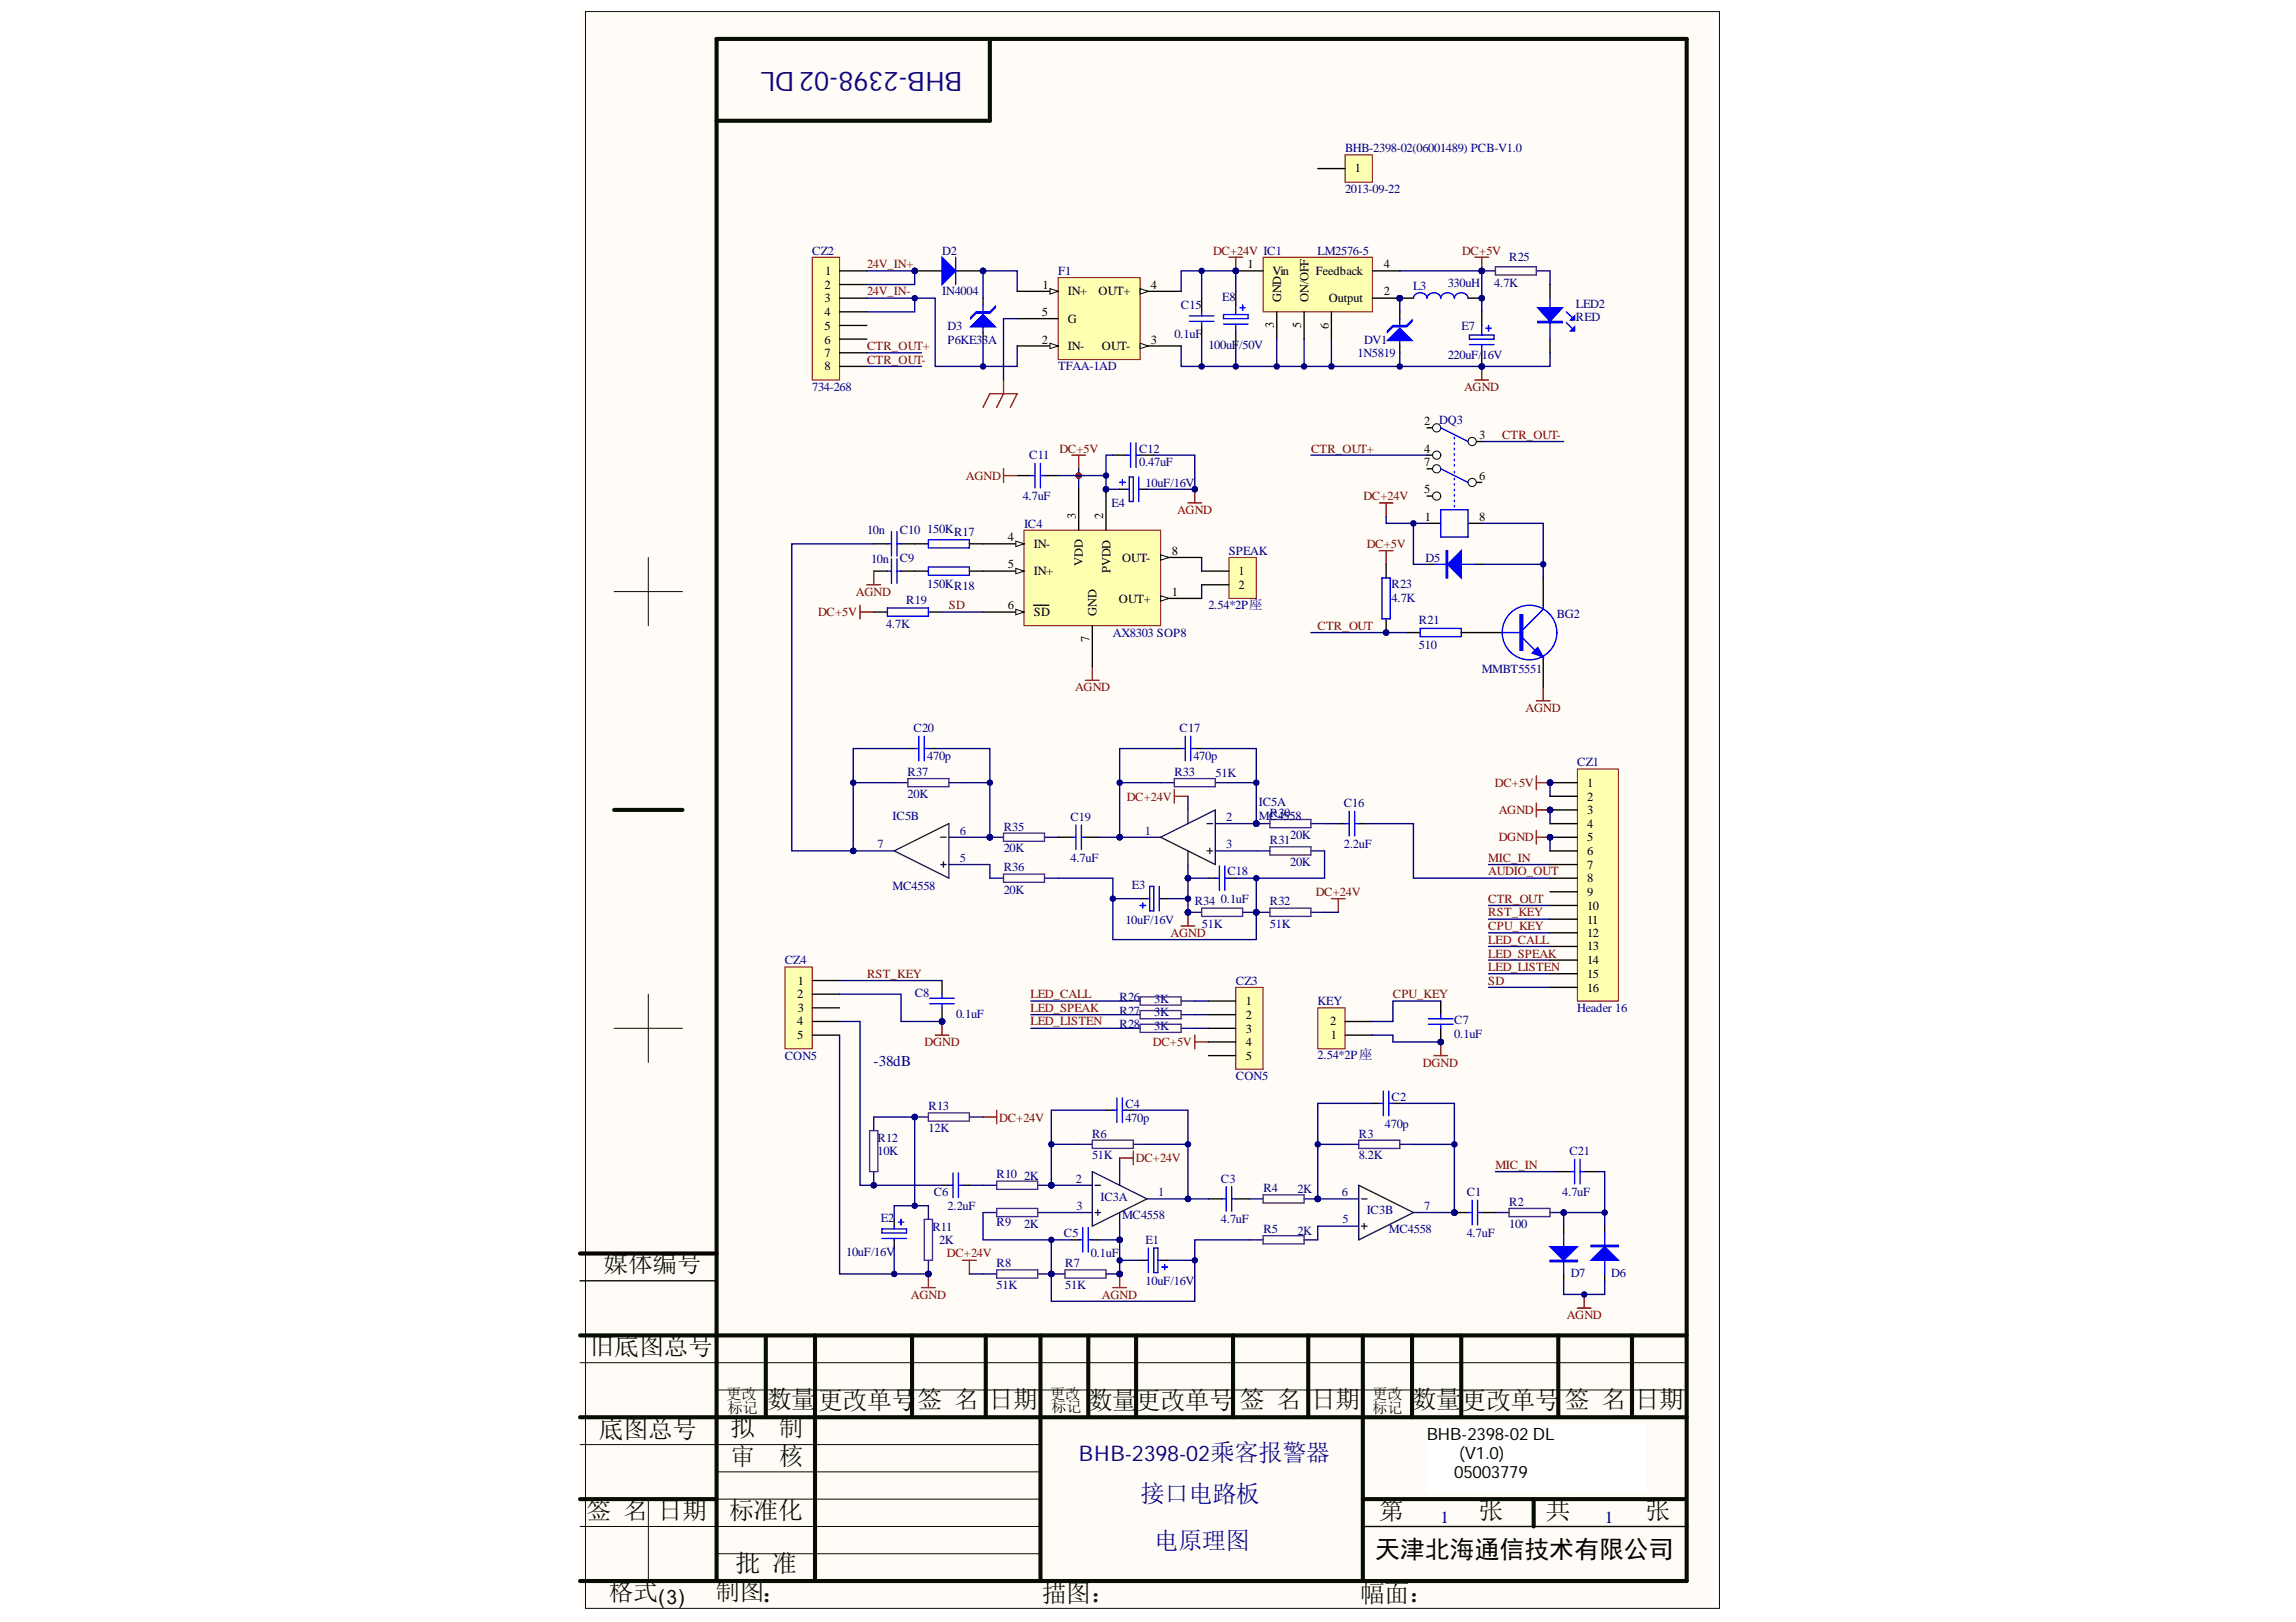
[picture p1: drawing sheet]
<svg xmlns="http://www.w3.org/2000/svg" width="297mm" height="210mm" viewBox="0 0 297 210" stroke-linecap="round" stroke-linejoin="round" font-family="sans-serif">
<defs><g id="words">
<text font-size="3.5" fill="#11037f" x="124.5" y="9.3" transform="rotate(-180 124.5 9.3)">BHB-2398-02 DL</text>
<g font-size="3.2" fill="#080d02">
<text x="78.1" y="164.7">媒体编号</text>
<text x="76.3" y="175.3">旧底图总号</text>
<text x="94.5" y="185.9">拟</text>
<text x="99.2" y="182.2">数量</text>
<text x="100.8" y="185.9">制</text>
<text x="105.8" y="182.3">更改单号</text>
<text x="118.7" y="182.2">签 名</text>
<text x="127.9" y="182.2">日期</text>
<text x="140.8" y="182.3">数量更改单号</text>
<text x="160.4" y="182.2">签 名</text>
<text x="169.6" y="182.2">日期</text>
<text x="182.6" y="182.2">数量</text>
<text x="189.1" y="182.3">更改单号</text>
<text x="202.4" y="182.2">签 名</text>
<text x="211.5" y="182.2">日期</text>
<text x="77.5" y="186">底图总号</text>
<text x="94.5" y="189.6">审</text>
<text x="100.8" y="189.6">核</text>
<text x="75.9" y="196.6">签 名</text>
<text x="85.1" y="196.6">日期</text>
<text x="94.3" y="196.6">标准化</text>
<text x="178.4" y="196.6">第</text>
<text x="191.3" y="196.6">张</text>
<text x="200" y="196.6">共</text>
<text x="212.9" y="196.6">张</text>
<text x="95.2" y="203.4">批 准</text>
<text x="78.8" y="207.1">格式</text>
<text x="92.6" y="207.1">制图：</text>
<text x="134.8" y="207.3">描图：</text>
<text x="176" y="207.3">幅面：</text>
</g>
<text font-size="3.2" x="177.9" y="201.6">天津北海通信技术有限公司</text>
<g font-size="3.1" fill="#000080">
<text x="147.5" y="194.3">接口电路板</text>
<text x="149.3" y="200.5">电原理图</text>
</g>
<text font-size="2.8" fill="#11037f" x="139.6" y="189">BHB-2398-02乘客报警器</text>
<g font-size="2.2">
<text x="184.6" y="186.3">BHB-2398-02 DL</text>
<text x="188.1" y="191.3">05003779</text>
<text x="188.8" y="188.8">(V1.0)</text>
</g>
<g font-size="2.2" fill="#000080">
<text x="186.4" y="197">1</text>
<text x="207.6" y="197">1</text>
</g>
<text font-size="1.9" fill="#000080" x="113" y="137.9">-38dB</text>
<g font-size="1.9" fill="#080d02">
<text x="94" y="181.1">更改</text>
<text x="135.9" y="181.1">更改</text>
<text x="177.6" y="181.1">更改</text>
</g>
<g font-size="1.9">
<text x="94.2" y="182.8">标记</text>
<text x="136" y="182.7">标记</text>
<text x="177.6" y="182.8">标记</text>
</g>
<g font-size="1.6" fill="#000080">
<text x="174" y="19.7">BHB-2398-02(06001489) PCB-V1.0</text>
<text x="174" y="25">2013-09-22</text>
<text x="105.1" y="33">CZ2</text>
<text x="121.9" y="33">D2</text>
<text x="136.9" y="35.6">F1</text>
<text x="170.5" y="33">LM2576-5</text>
<text x="195.3" y="33.8">R25</text>
<text x="121.9" y="38.2">IN4004</text>
<text x="152.8" y="40">C15</text>
<text x="158.1" y="39">E8</text>
<text x="182.8" y="37.5">L3</text>
<text x="187.3" y="37.2">330uH</text>
<text x="193.3" y="37.2">4.7K</text>
<text x="203.9" y="39.8">LED2</text>
<text x="203.9" y="41.6">RED</text>
<text x="122.6" y="42.7">D3</text>
<text x="122.6" y="44.5">P6KE33A</text>
<text x="136.9" y="47.9">TFAA-1AD</text>
<text x="151.9" y="43.7">0.1uF</text>
<text x="156.3" y="45.1">100uF</text>
<text x="160.3" y="45.1">/50V</text>
<text x="175.6" y="46.2">1N5819</text>
<text x="176.5" y="44.5">DV1</text>
<text x="187.3" y="46.4">220uF/16V</text>
<text x="189.1" y="42.7">E7</text>
<text x="105.1" y="50.6">734-268</text>
<text x="133.2" y="59.4">C11</text>
<text x="147.4" y="58.6">C12</text>
<text x="186.2" y="54.9">DQ3</text>
<text x="132.3" y="64.7">4.7uF</text>
<text x="143.8" y="65.6">E4</text>
<text x="147.4" y="60.4">0.47uF</text>
<text x="148.2" y="63">10uF/16V</text>
<text x="112.2" y="69.1">10n</text>
<text x="116.4" y="69.1">C10</text>
<text x="120" y="69">150KR17</text>
<text x="132.5" y="68.3">IC4</text>
<text x="159" y="71.8">SPEAK</text>
<text x="112.7" y="72.9">10n</text>
<text x="116.4" y="72.7">C9</text>
<text x="120" y="76.1">150KR18</text>
<text x="180" y="76.1">R23</text>
<text x="180" y="77.8">4.7K</text>
<text x="184.4" y="72.7">D5</text>
<text x="114.6" y="81.3">4.7K</text>
<text x="117.3" y="78.2">R19</text>
<text x="144" y="82.4">AX8303 SOP8</text>
<text x="156.3" y="78.8">2.54*2P座</text>
<text x="183.6" y="80.8">R21</text>
<text x="201.4" y="80">BG2</text>
<text x="183.6" y="84">510</text>
<text x="191.7" y="87.1">MMBT5551</text>
<text x="118.2" y="94.8">C20</text>
<text x="152.6" y="94.8">C17</text>
<text x="117.4" y="100.4">R37</text>
<text x="120" y="98.3">470p</text>
<text x="151.9" y="100.4">R33</text>
<text x="154.4" y="98.3">470p</text>
<text x="157.3" y="100.6">51K</text>
<text x="204.1" y="99.1">CZ1</text>
<text x="115.5" y="106.1">IC5B</text>
<text x="117.4" y="103.2">20K</text>
<text x="129.9" y="107.5">R35</text>
<text x="138.5" y="106.3">C19</text>
<text x="162.9" y="104.3">IC5A</text>
<text x="162.9" y="106.1">MC4558</text>
<text x="164.3" y="105.7">R30</text>
<text x="173.8" y="104.5">C16</text>
<text x="129.9" y="110.3">20K</text>
<text x="129.9" y="112.8">R36</text>
<text x="138.5" y="111.6">4.7uF</text>
<text x="158.8" y="113.3">C18</text>
<text x="164.3" y="109.2">R31</text>
<text x="166.9" y="108.5">20K</text>
<text x="166.9" y="112.1">20K</text>
<text x="173.8" y="109.8">2.2uF</text>
<text x="115.5" y="115.2">MC4558</text>
<text x="129.9" y="115.6">20K</text>
<text x="145.6" y="119.5">10uF/16V</text>
<text x="146.4" y="115">E3</text>
<text x="154.6" y="117.2">R34</text>
<text x="157.9" y="116.8">0.1uF</text>
<text x="164.3" y="117.2">R32</text>
<text x="101.5" y="124.8">CZ4</text>
<text x="155.5" y="120">51K</text>
<text x="164.3" y="120">51K</text>
<text x="118.4" y="129">C8</text>
<text x="123.7" y="131.7">0.1uF</text>
<text x="144.8" y="131.4">R27</text>
<text x="144.8" y="129.6">R26</text>
<text x="149.3" y="131.5">3K</text>
<text x="149.3" y="129.7">3K</text>
<text x="159.9" y="127.5">CZ3</text>
<text x="170.5" y="130.1">KEY</text>
<text x="204.1" y="130.9">Header 16</text>
<text x="101.5" y="137.2">CON5</text>
<text x="144.8" y="133">R28</text>
<text x="149.3" y="133.3">3K</text>
<text x="170.5" y="137.1">2.54*2P座</text>
<text x="188.1" y="132.5">C7</text>
<text x="188.1" y="134.3">0.1uF</text>
<text x="120.1" y="143.7">R13</text>
<text x="145.6" y="143.4">C4</text>
<text x="159.9" y="139.8">CON5</text>
<text x="180" y="142.4">C2</text>
<text x="113.5" y="147.8">R12</text>
<text x="113.5" y="149.5">10K</text>
<text x="120.1" y="146.5">12K</text>
<text x="141.3" y="147.2">R6</text>
<text x="145.6" y="145.1">470p</text>
<text x="175.8" y="147.2">R3</text>
<text x="179.2" y="146">470p</text>
<text x="203" y="149.5">C21</text>
<text x="120.8" y="154.8">C6</text>
<text x="128.9" y="152.5">R10</text>
<text x="132.5" y="152.7">2K</text>
<text x="141.3" y="150">51K</text>
<text x="142.4" y="155.4">IC3A</text>
<text x="157.9" y="153.1">C3</text>
<text x="163.4" y="154.3">R4</text>
<text x="167.8" y="154.4">2K</text>
<text x="175.8" y="150">8.2K</text>
<text x="189.8" y="154.8">C1</text>
<text x="202.1" y="154.8">4.7uF</text>
<text x="114" y="158.2">E2</text>
<text x="120.6" y="159.3">R11</text>
<text x="121.5" y="161">2K</text>
<text x="122.6" y="156.5">2.2uF</text>
<text x="128.9" y="158.7">R9</text>
<text x="132.5" y="158.9">2K</text>
<text x="137.6" y="160.1">C5</text>
<text x="145.2" y="157.8">MC4558</text>
<text x="148.2" y="161">E1</text>
<text x="157.9" y="158.3">4.7uF</text>
<text x="163.4" y="159.6">R5</text>
<text x="167.8" y="159.8">2K</text>
<text x="176.8" y="157.1">IC3B</text>
<text x="179.7" y="159.6">MC4558</text>
<text x="189.8" y="160.1">4.7uF</text>
<text x="195.3" y="156">R2</text>
<text x="195.3" y="158.9">100</text>
<text x="109.5" y="162.5">10uF/16V</text>
<text x="128.9" y="164">R8</text>
<text x="128.9" y="166.9">51K</text>
<text x="137.8" y="164">R7</text>
<text x="137.8" y="166.9">51K</text>
<text x="141.1" y="162.7">0.1uF</text>
<text x="148.2" y="166.3">10uF/16V</text>
<text x="203.2" y="165.3">D7</text>
<text x="208.4" y="165.3">D6</text>
</g>
<g font-size="1.6">
<text x="175.3" y="22.3">1</text>
<text x="106.8" y="35.6">1</text>
<text x="161.4" y="34.7">1</text>
<text x="164.6" y="35.6">Vin</text>
<text x="170.2" y="35.6">Feedback</text>
<text x="179" y="34.7">4</text>
<text x="106.7" y="37.4">2</text>
<text x="106.7" y="39.1">3</text>
<text x="106.7" y="40.9">4</text>
<text x="134.8" y="40.9">5</text>
<text x="134.8" y="37.4">1</text>
<text x="138.1" y="38.2">IN+</text>
<text x="138.1" y="41.8">G</text>
<text x="142.1" y="38.2">OUT+</text>
<text x="148.9" y="37.4">4</text>
<text x="165.7" y="39.1" transform="rotate(-90 165.7 39.1)">GND</text>
<text x="169.3" y="39.1" transform="rotate(-90 169.3 39.1)">ON/OFF</text>
<text x="171.9" y="39.1">Output</text>
<text x="179" y="38.2">2</text>
<text x="106.7" y="42.7">5</text>
<text x="106.7" y="44.5">6</text>
<text x="106.7" y="46.2">7</text>
<text x="106.7" y="47.9">8</text>
<text x="134.8" y="44.5">2</text>
<text x="138.1" y="45.3">IN-</text>
<text x="142.5" y="45.3">OUT-</text>
<text x="148.9" y="44.5">3</text>
<text x="164.8" y="42.4" transform="rotate(-90 164.8 42.4)">3</text>
<text x="168.3" y="42.4" transform="rotate(-90 168.3 42.4)">5</text>
<text x="171.9" y="42.5" transform="rotate(-90 171.9 42.5)">6</text>
<text x="184.3" y="55">2</text>
<text x="184.3" y="58.6">4</text>
<text x="191.4" y="56.8">3</text>
<text x="184.3" y="60.4">7</text>
<text x="184.3" y="63.8">5</text>
<text x="191.4" y="62.1">6</text>
<text x="130.4" y="70.1">4</text>
<text x="133.7" y="70.9">IN-</text>
<text x="139.2" y="67.2" transform="rotate(-90 139.2 67.2)">3</text>
<text x="142.7" y="67.2" transform="rotate(-90 142.7 67.2)">2</text>
<text x="151.6" y="71.8">8</text>
<text x="184.3" y="67.4">1</text>
<text x="191.4" y="67.4">8</text>
<text x="130.4" y="73.5">5</text>
<text x="133.7" y="74.5">IN+</text>
<text x="140.1" y="73.2" transform="rotate(-90 140.1 73.2)">VDD</text>
<text x="143.6" y="74.1" transform="rotate(-90 143.6 74.1)">PVDD</text>
<text x="145.2" y="72.7">OUT-</text>
<text x="151.6" y="77.1">1</text>
<text x="160.2" y="74.5">1</text>
<text x="160.2" y="76.2">2</text>
<text x="130.4" y="78.9">6</text>
<text x="133.7" y="79.7">SD</text>
<text x="140.9" y="83.1" transform="rotate(-90 140.9 83.1)">7</text>
<text x="141.9" y="79.7" transform="rotate(-90 141.9 79.7)">GND</text>
<text x="144.7" y="78">OUT+</text>
<text x="205.3" y="101.9">1</text>
<text x="205.3" y="103.6">2</text>
<text x="205.3" y="105.3">3</text>
<text x="205.3" y="107.1">4</text>
<text x="205.3" y="108.9">5</text>
<text x="205.3" y="110.6">6</text>
<text x="205.3" y="112.4">7</text>
<text x="205.3" y="114.2">8</text>
<text x="205.3" y="116">9</text>
<text x="205.3" y="117.7">10</text>
<text x="205.3" y="119.5">11</text>
<text x="205.3" y="121.2">12</text>
<text x="205.3" y="123">13</text>
<text x="205.3" y="124.8">14</text>
<text x="103.1" y="129.2">2</text>
<text x="103.2" y="127.5">1</text>
<text x="103.2" y="130.9">3</text>
<text x="161.2" y="130.1">1</text>
<text x="161.2" y="131.9">2</text>
<text x="205.3" y="126.5">15</text>
<text x="205.3" y="128.3">16</text>
<text x="103.1" y="132.7">4</text>
<text x="103.1" y="134.5">5</text>
<text x="161.2" y="133.6">3</text>
<text x="161.2" y="135.4">4</text>
<text x="161.2" y="137.2">5</text>
<text x="172.1" y="132.7">2</text>
<text x="172.2" y="134.5">1</text>
</g>
<g font-size="1.6" fill="#800000">
<text x="112.2" y="34.7">24V_IN+</text>
<text x="156.9" y="33">DC+24V IC1</text>
<text x="189.2" y="33">DC+5V</text>
<text x="112.2" y="38.2">24V_IN-</text>
<text x="112.2" y="45.3">CTR_OUT+</text>
<text x="112.2" y="47.1">CTR_OUT-</text>
<text x="189.4" y="50.6">AGND</text>
<text x="137" y="58.6">DC+5V</text>
<text x="169.6" y="58.6">CTR_OUT+</text>
<text x="194.3" y="56.8">CTR_OUT-</text>
<text x="125" y="62.1">AGND</text>
<text x="176.4" y="64.7">DC+24V</text>
<text x="152.3" y="66.5">AGND</text>
<text x="176.8" y="70.9">DC+5V</text>
<text x="110.7" y="77.1">AGND</text>
<text x="105.8" y="79.7">DC+5V</text>
<text x="122.8" y="78.9">SD</text>
<text x="170.5" y="81.5">CTR_OUT</text>
<text x="139.1" y="89.4">AGND</text>
<text x="197.4" y="92.1">AGND</text>
<text x="193.4" y="101.9">DC+5V</text>
<text x="145.8" y="103.6">DC+24V</text>
<text x="193.9" y="105.3">AGND</text>
<text x="192.5" y="111.6">MIC_IN</text>
<text x="192.5" y="113.3">AUDIO_OUT</text>
<text x="193.9" y="108.9">DGND</text>
<text x="170.2" y="116">DC+24V</text>
<text x="192.5" y="118.6">RST_KEY</text>
<text x="192.5" y="116.8">CTR_OUT</text>
<text x="151.4" y="121.2">AGND</text>
<text x="192.5" y="120.4">CPU_KEY</text>
<text x="192.5" y="122.1">LED_CALL</text>
<text x="192.5" y="123.9">LED_SPEAK</text>
<text x="192.5" y="125.7">LED_LISTEN</text>
<text x="112.2" y="126.5">RST_KEY</text>
<text x="133.3" y="130.9">LED_SPEAK</text>
<text x="133.3" y="129.2">LED_CALL</text>
<text x="180.2" y="129.2">CPU_KEY</text>
<text x="192.5" y="127.5">SD</text>
<text x="119.6" y="135.4">DGND</text>
<text x="133.3" y="132.7">LED_LISTEN</text>
<text x="149.1" y="135.4">DC+5V</text>
<text x="184.1" y="138">DGND</text>
<text x="129.3" y="145.1">DC+24V</text>
<text x="146.9" y="150.4">DC+24V</text>
<text x="193.5" y="151.3">MIC_IN</text>
<text x="122.5" y="162.7">DC+24V</text>
<text x="117.8" y="168">AGND</text>
<text x="142.5" y="168">AGND</text>
<text x="202.7" y="170.7">AGND</text>
</g>
<g font-size="1.6" fill="#11037f">
<text x="158.6" y="106.3">2</text>
<text x="113.5" y="109.8">7</text>
<text x="124.2" y="108">6</text>
<text x="124.2" y="111.6">5</text>
<text x="148.1" y="108">1</text>
<text x="158.6" y="109.8">3</text>
<text x="139.2" y="153.1">2</text>
<text x="149.8" y="154.8">1</text>
<text x="173.6" y="154.8">6</text>
<text x="139.2" y="156.5">3</text>
<text x="173.7" y="158.3">5</text>
<text x="184.3" y="156.5">7</text>
</g>
</g></defs>
<g fill="#fffcf8">
<path d="M75 1.5h146.7v206.6h-146.7z" fill-rule="evenodd"/>
<path d="M75 1.5h146.7v206.6h-146.7z" fill-rule="evenodd"/>
</g>
<circle cx="139.5" cy="61.5" r=".35" fill="#000080"/>
<circle cx="139.5" cy="61.5" r=".35" fill="none" stroke="#000080" stroke-width=".13"/>
<g fill="none" stroke="#080d02" stroke-width=".53">
<path d="M128.1 5v10.6h-35.4M79.5 104.8h8.8M75 172.8h143.2M99.1 173v10.4M105.4 172.8v31.8M118 172.8v10.6M127.5 172.8v10.6M134.6 172.8v31.8M140.8 172.8v10.6M147 172.8v10.6M159.5 172.8v10.6M169.2 172.8v10.6"/>
<path d="M176.3 172.8v31.8M182.7 172.8v10.6M189 172.8v10.6M201.6 172.8v10.6M211.1 172.8v10.6M75 183.4h143.2M75 194h17.7M176.3 194h41.7M198.4 194v3.5M75 204.6h143.2v-199.6h-125.5v199.6"/>
</g>
<g fill="none" stroke="#080d02" stroke-width=".13">
<path d="M75.7 1.5h146.8v206.6h-146.8zM79.5 76.6h8.8M83.9 72.1v8.9M79.5 133.1h8.8M83.9 128.7v8.8M75 176.3h143.2M92.7 179.9h125.5M75 197.5h59.6M75 186.9h59.6M83.9 194v10.6M92.7 194h41.9M92.9 190.5h41.7"/>
<path d="M92.7 201.1h41.9"/>
</g>
<path d="M176.5 197.5h41.9" fill="none" stroke="#080d02" stroke-width=".18"/>
<path d="M75 165.7h17.7" fill="none" stroke="#000" stroke-width=".17"/>
<path d="M75 162.2h17.7" fill="none" stroke="#000" stroke-width=".53"/>
<path d="M184.6 184.3h28.3v8.8h-28.3z" fill-rule="evenodd" fill="#fff"/>
<path d="M184.6 184.3h28.3v8.8h-28.3z" fill="none" stroke="#fff" stroke-width=".13"/>
<path d="M127.2 144.6h1.7M128.9 143.7v1.7M119.2 166.6h1.8M120.1 164.9v1.7" fill="none" stroke="#800000" stroke-width=".17"/>
<circle cx="120.1" cy="164.9" r=".35" fill="#000080"/>
<circle cx="120.1" cy="164.9" r=".35" fill="none" stroke="#000080" stroke-width=".13"/>
<circle cx="120.1" cy="164.9" r=".35" fill="#000080"/>
<circle cx="120.1" cy="164.9" r=".35" fill="none" stroke="#000080" stroke-width=".13"/>
<path d="M120.1 163.1v1.8" fill="none" stroke="#11037f" stroke-width=".17"/>
<circle cx="120.1" cy="164.9" r=".35" fill="#000080"/>
<circle cx="120.1" cy="164.9" r=".35" fill="none" stroke="#000080" stroke-width=".13"/>
<path d="M120.1 156v1.8" fill="none" stroke="#11037f" stroke-width=".17"/>
<path d="M119.6 157.8h1v5.3h-1z" fill="none" stroke="#4e2077" stroke-width=".17"/>
<circle cx="118.3" cy="144.6" r=".35" fill="#000080"/>
<circle cx="118.3" cy="144.6" r=".35" fill="none" stroke="#000080" stroke-width=".13"/>
<path d="M118.3 144.6h1.8M125.4 144.6h1.8" fill="none" stroke="#11037f" stroke-width=".17"/>
<circle cx="118.3" cy="144.6" r=".35" fill="#000080"/>
<circle cx="118.3" cy="144.6" r=".35" fill="none" stroke="#000080" stroke-width=".13"/>
<path d="M120.1 144h5.3v1.1h-5.3z" fill="none" stroke="#4e2077" stroke-width=".17"/>
<circle cx="136" cy="153.4" r=".35" fill="#000080"/>
<circle cx="136" cy="153.4" r=".35" fill="none" stroke="#000080" stroke-width=".13"/>
<circle cx="153.7" cy="155.2" r=".35" fill="#000080"/>
<circle cx="153.7" cy="155.2" r=".35" fill="none" stroke="#000080" stroke-width=".13"/>
<circle cx="144.9" cy="160.4" r=".35" fill="#000080"/>
<circle cx="144.9" cy="160.4" r=".35" fill="none" stroke="#000080" stroke-width=".13"/>
<path d="M136 153.4h5.3" fill="none" stroke="#11037f" stroke-width=".17"/>
<circle cx="136" cy="153.4" r=".35" fill="#000080"/>
<circle cx="136" cy="153.4" r=".35" fill="none" stroke="#000080" stroke-width=".13"/>
<path d="M136 156.9h5.3M148.4 155.2h5.3" fill="none" stroke="#11037f" stroke-width=".17"/>
<circle cx="153.7" cy="155.2" r=".35" fill="#000080"/>
<circle cx="153.7" cy="155.2" r=".35" fill="none" stroke="#000080" stroke-width=".13"/>
<path d="M141.3 151.6l7.1 3.6-7.1 3.5zM144.9 151.6v1.8M144.9 156.9v1.8" fill="none" stroke="#18234c" stroke-width=".17"/>
<path d="M144.9 149.9v1.7M144.9 158.7v1.7" fill="none" stroke="#11037f" stroke-width=".17"/>
<circle cx="144.9" cy="160.4" r=".35" fill="#000080"/>
<circle cx="144.9" cy="160.4" r=".35" fill="none" stroke="#000080" stroke-width=".13"/>
<path d="M141.7 153.4h.7M141.7 156.9h.7M142 156.6v.7" fill="none" stroke="#18234c" stroke-width=".17"/>
<circle cx="136" cy="153.4" r=".35" fill="#000080"/>
<circle cx="136" cy="153.4" r=".35" fill="none" stroke="#000080" stroke-width=".13"/>
<path d="M127.2 153.4h1.7M134.2 153.4h1.8" fill="none" stroke="#11037f" stroke-width=".17"/>
<circle cx="136" cy="153.4" r=".35" fill="#000080"/>
<circle cx="136" cy="153.4" r=".35" fill="none" stroke="#000080" stroke-width=".13"/>
<path d="M128.9 152.9h5.3v1h-5.3zM128.9 156.4h5.3v1h-5.3z" fill="none" stroke="#4e2077" stroke-width=".17"/>
<path d="M127.2 156.9h1.7M134.2 156.9h1.8" fill="none" stroke="#11037f" stroke-width=".17"/>
<path d="M136 148.1h3.5" fill="none" stroke="#000080" stroke-width=".17"/>
<circle cx="136" cy="148.1" r=".35" fill="#000080"/>
<circle cx="136" cy="148.1" r=".35" fill="none" stroke="#000080" stroke-width=".13"/>
<path d="M144 166.6h1.7M144.9 164.9v1.7" fill="none" stroke="#800000" stroke-width=".17"/>
<circle cx="144.9" cy="164.9" r=".35" fill="#000080"/>
<circle cx="144.9" cy="164.9" r=".35" fill="none" stroke="#000080" stroke-width=".13"/>
<path d="M144.9 149.9h1.7M146.6 149v1.7" fill="none" stroke="#800000" stroke-width=".17"/>
<circle cx="136" cy="164.9" r=".35" fill="#000080"/>
<circle cx="136" cy="164.9" r=".35" fill="none" stroke="#000080" stroke-width=".13"/>
<path d="M134.2 164.9h1.8" fill="none" stroke="#11037f" stroke-width=".17"/>
<circle cx="136" cy="164.9" r=".35" fill="#000080"/>
<circle cx="136" cy="164.9" r=".35" fill="none" stroke="#000080" stroke-width=".13"/>
<path d="M127.2 164.9h1.7" fill="none" stroke="#11037f" stroke-width=".17"/>
<path d="M128.9 164.3h5.3v1.1h-5.3z" fill="none" stroke="#4e2077" stroke-width=".17"/>
<circle cx="144.9" cy="164.9" r=".35" fill="#000080"/>
<circle cx="144.9" cy="164.9" r=".35" fill="none" stroke="#000080" stroke-width=".13"/>
<circle cx="136" cy="164.9" r=".35" fill="#000080"/>
<circle cx="136" cy="164.9" r=".35" fill="none" stroke="#000080" stroke-width=".13"/>
<path d="M143.1 164.9h1.8" fill="none" stroke="#11037f" stroke-width=".17"/>
<circle cx="144.9" cy="164.9" r=".35" fill="#000080"/>
<circle cx="144.9" cy="164.9" r=".35" fill="none" stroke="#000080" stroke-width=".13"/>
<path d="M136 164.9h1.8" fill="none" stroke="#11037f" stroke-width=".17"/>
<circle cx="136" cy="164.9" r=".35" fill="#000080"/>
<circle cx="136" cy="164.9" r=".35" fill="none" stroke="#000080" stroke-width=".13"/>
<path d="M141.3 147.6h5.3v1h-5.3zM137.8 164.3h5.3v1.1h-5.3z" fill="none" stroke="#4e2077" stroke-width=".17"/>
<path d="M124.5 163.1h1.8M125.4 163.1v1.8" fill="none" stroke="#800000" stroke-width=".17"/>
<path d="M143.1 143.7h.9M145.7 143.7h.9M138.7 160.4h.8M141.3 160.4h.9M147.5 163.1h.9M150.2 163.1h.8" fill="none" stroke="#000" stroke-width=".17"/>
<g fill="none" stroke="#00f" stroke-width=".17">
<path d="M140.1 158.9v3.1M140.8 158.9v3.1M144 143.7h.5M144.5 142.1v3.2M145.2 143.7h.5M145.2 142.1v3.2M139.5 160.4h.6M140.8 160.4h.5M148.4 163.1h.2M148.6 161.5v3.2M149.3 161.5h.5v3.2h-.5zM149.8 163.1h.4"/>
<path d="M150.3 164h.7M150.7 163.6v.7"/>
</g>
<path d="M139.5 148.1h1.8M146.6 148.1h1.8" fill="none" stroke="#11037f" stroke-width=".17"/>
<path d="M125.4 164.9h1.8" fill="none" stroke="#000080" stroke-width=".17"/>
<circle cx="170.5" cy="155.2" r=".35" fill="#000080"/>
<circle cx="170.5" cy="155.2" r=".35" fill="none" stroke="#000080" stroke-width=".13"/>
<circle cx="188.2" cy="156.9" r=".35" fill="#000080"/>
<circle cx="188.2" cy="156.9" r=".35" fill="none" stroke="#000080" stroke-width=".13"/>
<path d="M170.5 155.2h5.3" fill="none" stroke="#11037f" stroke-width=".18"/>
<circle cx="170.5" cy="155.2" r=".35" fill="#000080"/>
<circle cx="170.5" cy="155.2" r=".35" fill="none" stroke="#000080" stroke-width=".13"/>
<path d="M170.5 158.7h5.3M182.9 156.9h5.3" fill="none" stroke="#11037f" stroke-width=".18"/>
<circle cx="188.2" cy="156.9" r=".35" fill="#000080"/>
<circle cx="188.2" cy="156.9" r=".35" fill="none" stroke="#000080" stroke-width=".13"/>
<path d="M175.8 153.4l7.1 3.5-7.1 3.6zM176.1 155.2h.8M176.1 158.7h.8M176.5 158.3v.7" fill="none" stroke="#18234c" stroke-width=".18"/>
<circle cx="170.5" cy="155.2" r=".35" fill="#000080"/>
<circle cx="170.5" cy="155.2" r=".35" fill="none" stroke="#000080" stroke-width=".13"/>
<path d="M161.6 155.2h1.8M168.7 155.2h1.8" fill="none" stroke="#11037f" stroke-width=".17"/>
<circle cx="170.5" cy="155.2" r=".35" fill="#000080"/>
<circle cx="170.5" cy="155.2" r=".35" fill="none" stroke="#000080" stroke-width=".13"/>
<path d="M163.4 154.6h5.3v1.1h-5.3zM163.4 159.9h5.3v1.1h-5.3z" fill="none" stroke="#4e2077" stroke-width=".17"/>
<path d="M161.6 160.4h1.8M168.7 160.4h1.8" fill="none" stroke="#11037f" stroke-width=".17"/>
<path d="M170.5 148.1h3.5" fill="none" stroke="#000080" stroke-width=".18"/>
<circle cx="170.5" cy="148.1" r=".35" fill="#000080"/>
<circle cx="170.5" cy="148.1" r=".35" fill="none" stroke="#000080" stroke-width=".13"/>
<path d="M174 148.1h1.8M181.1 148.1h1.8" fill="none" stroke="#11037f" stroke-width=".18"/>
<path d="M175.8 147.6h5.3v1h-5.3z" fill="none" stroke="#4e2077" stroke-width=".18"/>
<path d="M177.5 142.8h.9M180.2 142.8h.9" fill="none" stroke="#000" stroke-width=".18"/>
<path d="M178.4 142.8h.6M179 141.2v3.2M179.7 142.8h.5M179.7 141.2v3.2" fill="none" stroke="#00f" stroke-width=".18"/>
<circle cx="202.3" cy="156.9" r=".35" fill="#000080"/>
<circle cx="202.3" cy="156.9" r=".35" fill="none" stroke="#000080" stroke-width=".13"/>
<path d="M200.5 156.9h1.8" fill="none" stroke="#11037f" stroke-width=".18"/>
<circle cx="202.3" cy="156.9" r=".35" fill="#000080"/>
<circle cx="202.3" cy="156.9" r=".35" fill="none" stroke="#000080" stroke-width=".13"/>
<path d="M193.5 156.9h1.7" fill="none" stroke="#11037f" stroke-width=".18"/>
<path d="M195.2 156.4h5.3v1h-5.3z" fill="none" stroke="#4e2077" stroke-width=".18"/>
<path d="M156.3 155.2h1.8M159.9 155.2h1.7" fill="none" stroke="#000" stroke-width=".17"/>
<path d="M158.1 155.2h.5M158.6 153.6v3.1M159.3 155.2h.6M159.3 153.6v3.1" fill="none" stroke="#00f" stroke-width=".17"/>
<circle cx="188.2" cy="156.9" r=".35" fill="#000080"/>
<circle cx="188.2" cy="156.9" r=".35" fill="none" stroke="#000080" stroke-width=".13"/>
<path d="M188.2 156.9h1.7" fill="none" stroke="#000" stroke-width=".18"/>
<circle cx="188.2" cy="156.9" r=".35" fill="#000080"/>
<circle cx="188.2" cy="156.9" r=".35" fill="none" stroke="#000080" stroke-width=".13"/>
<path d="M191.7 156.9h1.8" fill="none" stroke="#000" stroke-width=".18"/>
<path d="M189.9 156.9h.6M190.5 155.3v3.2M191.2 156.9h.5M191.2 155.3v3.2" fill="none" stroke="#00f" stroke-width=".18"/>
<path d="M125.4 153.4h1.8M170.5 158.7v1.7M151 163.1h3.6" fill="none" stroke="#000080" stroke-width=".17"/>
<path d="M121.9 153.4h.9M124.5 153.4h.9" fill="none" stroke="#000" stroke-width=".17"/>
<path d="M122.8 153.4h.5M123.3 151.8v3.2M124 153.4h.5M124 151.8v3.2" fill="none" stroke="#00f" stroke-width=".17"/>
<circle cx="154.6" cy="163.1" r=".35" fill="#000080"/>
<circle cx="154.6" cy="163.1" r=".35" fill="none" stroke="#000080" stroke-width=".13"/>
<path d="M144.9 163.1h2.6" fill="none" stroke="#000080" stroke-width=".17"/>
<circle cx="144.9" cy="163.1" r=".35" fill="#000080"/>
<circle cx="144.9" cy="163.1" r=".35" fill="none" stroke="#000080" stroke-width=".13"/>
<path d="M174 20h3.5v3.6h-3.5z" fill-rule="evenodd" fill="#ffffb0"/>
<path d="M174 20h3.5v3.6h-3.5z" fill="none" stroke="#800000" stroke-width=".13"/>
<path d="M170.5 21.8h3.5" fill="none" stroke="#000" stroke-width=".18"/>
<path d="M115.7 157.8v.9M115.7 160.4v.9" fill="none" stroke="#000" stroke-width=".17"/>
<path d="M114.1 159h3.2v.6h-3.2zM115.7 158.7v.3M116.2 158.2h.7M116.6 157.8v.7M114.1 160.3h3.2M115.7 160.3v.1" fill="none" stroke="#00f" stroke-width=".17"/>
<circle cx="113" cy="153.4" r=".35" fill="#000080"/>
<circle cx="113" cy="153.4" r=".35" fill="none" stroke="#000080" stroke-width=".13"/>
<path d="M113 151.6v1.8" fill="none" stroke="#11037f" stroke-width=".17"/>
<circle cx="113" cy="153.4" r=".35" fill="#000080"/>
<circle cx="113" cy="153.4" r=".35" fill="none" stroke="#000080" stroke-width=".13"/>
<path d="M113 144.6v1.7" fill="none" stroke="#11037f" stroke-width=".17"/>
<path d="M112.5 146.3h1.1v5.3h-1.1z" fill="none" stroke="#4e2077" stroke-width=".17"/>
<path d="M120.1 156h-4.4v1.8M115.7 161.3v3.6" fill="none" stroke="#000080" stroke-width=".17"/>
<circle cx="115.7" cy="164.9" r=".35" fill="#000080"/>
<circle cx="115.7" cy="164.9" r=".35" fill="none" stroke="#000080" stroke-width=".13"/>
<path d="M200.5 36.8v1.8M200.5 43.9v1.8" fill="none" stroke="#000" stroke-width=".18"/>
<path d="M200.5 38.6v5.3M202.7 41.8l.7 .7M202.7 40.4l.7 .7" fill="none" stroke="#00f" stroke-width=".18"/>
<path d="M198.9 39.8h3.2l-1.6 1.8z" fill="#00f"/>
<path d="M198.9 39.8h3.2l-1.6 1.8zM198.9 41.6h3.2v.2h-3.2z" fill="none" stroke="#00f" stroke-width=".18"/>
<path d="M198.9 41.7h3.2" fill="none" stroke="#00f" stroke-width=".17"/>
<path d="M203.7 42.3v.5h-.5z" fill="#00f"/>
<path d="M203.7 42.3v.5h-.5z" fill="none" stroke="#00f" stroke-width=".18"/>
<path d="M203.2 41.4l.5-.5v.5z" fill="#00f"/>
<path d="M203.2 41.4l.5-.5v.5z" fill="none" stroke="#00f" stroke-width=".18"/>
<circle cx="191.7" cy="35.1" r=".35" fill="#000080"/>
<circle cx="191.7" cy="35.1" r=".35" fill="none" stroke="#000080" stroke-width=".13"/>
<path d="M191.7 35.1h1.8" fill="none" stroke="#11037f" stroke-width=".18"/>
<circle cx="191.7" cy="35.1" r=".35" fill="#000080"/>
<circle cx="191.7" cy="35.1" r=".35" fill="none" stroke="#000080" stroke-width=".13"/>
<path d="M198.8 35.1h1.7" fill="none" stroke="#11037f" stroke-width=".18"/>
<path d="M193.5 34.5h5.3v1.1h-5.3z" fill="none" stroke="#4e2077" stroke-width=".18"/>
<path d="M159 33.3h1.8M159.9 33.3v1.8" fill="none" stroke="#800000" stroke-width=".17"/>
<circle cx="159.9" cy="35.1" r=".35" fill="#000080"/>
<circle cx="159.9" cy="35.1" r=".35" fill="none" stroke="#000080" stroke-width=".13"/>
<path d="M159.9 37.7v1.8M159.9 43v1.8" fill="none" stroke="#000" stroke-width=".17"/>
<path d="M159.9 39.5v1.2M160.4 39.8h.7M160.8 39.5v.7M158.3 40.7h3.2v.5h-3.2zM158.3 41.9h3.2M159.9 41.9v1.1" fill="none" stroke="#00f" stroke-width=".17"/>
<path d="M190.8 49.2h1.8M191.7 47.4v1.8" fill="none" stroke="#800000" stroke-width=".18"/>
<circle cx="191.7" cy="47.4" r=".35" fill="#000080"/>
<circle cx="191.7" cy="47.4" r=".35" fill="none" stroke="#000080" stroke-width=".13"/>
<path d="M155.5 38.6v1.8M155.5 42.1v1.8" fill="none" stroke="#000" stroke-width=".17"/>
<path d="M153.9 41.6h3.2M153.9 40.9h3.2M155.5 40.4v.5M155.5 41.6v.5" fill="none" stroke="#00f" stroke-width=".17"/>
<path d="M190.8 33.3h1.8M191.7 33.3v1.8" fill="none" stroke="#800000" stroke-width=".18"/>
<circle cx="191.7" cy="35.1" r=".35" fill="#000080"/>
<circle cx="191.7" cy="35.1" r=".35" fill="none" stroke="#000080" stroke-width=".13"/>
<circle cx="191.7" cy="47.4" r=".35" fill="#000080"/>
<circle cx="191.7" cy="47.4" r=".35" fill="none" stroke="#000080" stroke-width=".13"/>
<path d="M191.7 40.4v1.7M191.7 45.7v1.7" fill="none" stroke="#000" stroke-width=".18"/>
<circle cx="191.7" cy="47.4" r=".35" fill="#000080"/>
<circle cx="191.7" cy="47.4" r=".35" fill="none" stroke="#000080" stroke-width=".13"/>
<path d="M190.1 43.4h3.2v.5h-3.2zM190.1 44.6h3.2M191.7 42.1v1.3M191.7 44.6v1.1M192.2 42.5h.7M192.6 42.1v.7" fill="none" stroke="#00f" stroke-width=".18"/>
<circle cx="118.3" cy="35.1" r=".35" fill="#000080"/>
<circle cx="118.3" cy="35.1" r=".35" fill="none" stroke="#000080" stroke-width=".13"/>
<circle cx="127.2" cy="35.1" r=".35" fill="#000080"/>
<circle cx="127.2" cy="35.1" r=".35" fill="none" stroke="#000080" stroke-width=".13"/>
<path d="M118.3 35.1h3.6" fill="none" stroke="#000" stroke-width=".17"/>
<circle cx="118.3" cy="35.1" r=".35" fill="#000080"/>
<circle cx="118.3" cy="35.1" r=".35" fill="none" stroke="#000080" stroke-width=".13"/>
<path d="M123.6 35.1h3.6" fill="none" stroke="#000" stroke-width=".17"/>
<circle cx="127.2" cy="35.1" r=".35" fill="#000080"/>
<circle cx="127.2" cy="35.1" r=".35" fill="none" stroke="#000080" stroke-width=".13"/>
<path d="M121.9 33.3l1.7 1.8-1.7 1.7z" fill="#00f"/>
<path d="M121.9 33.3l1.7 1.8-1.7 1.7zM123.6 33.3v3.5" fill="none" stroke="#00f" stroke-width=".17"/>
<path d="M112.2 45.7h7M112.2 47.4h7" fill="none" stroke="#000080" stroke-width=".17"/>
<path d="M181.1 40.4v.8M181.1 44.8v.9" fill="none" stroke="#000" stroke-width=".18"/>
<path d="M181.1 43.9v.9" fill="none" stroke="#00f" stroke-width=".18"/>
<path d="M179.5 44.1l1.6-1.6 1.6 1.6z" fill="#00f"/>
<path d="M179.5 44.1l1.6-1.6 1.6 1.6z" fill="none" stroke="#00f" stroke-width=".18"/>
<path d="M179.5 42.8l.7-.7h1.8l.7-.7v.2l-.7 .7h-1.8l-.7 .7z" fill-rule="evenodd" fill="#00f"/>
<path d="M179.5 42.8l.7-.7h1.8l.7-.7v.2l-.7 .7h-1.8l-.7 .7zM181.1 41.2v.9" fill="none" stroke="#00f" stroke-width=".18"/>
<circle cx="181.1" cy="38.6" r=".35" fill="#000080"/>
<circle cx="181.1" cy="38.6" r=".35" fill="none" stroke="#000080" stroke-width=".13"/>
<circle cx="191.7" cy="38.6" r=".35" fill="#000080"/>
<circle cx="191.7" cy="38.6" r=".35" fill="none" stroke="#000080" stroke-width=".13"/>
<path d="M181.1 38.6h1.8" fill="none" stroke="#000" stroke-width=".18"/>
<circle cx="181.1" cy="38.6" r=".35" fill="#000080"/>
<circle cx="181.1" cy="38.6" r=".35" fill="none" stroke="#000080" stroke-width=".13"/>
<path d="M189.9 38.6h1.8" fill="none" stroke="#000" stroke-width=".18"/>
<circle cx="191.7" cy="38.6" r=".35" fill="#000080"/>
<circle cx="191.7" cy="38.6" r=".35" fill="none" stroke="#000080" stroke-width=".13"/>
<path d="M182.9 38.6a.91 .91 0 0 1 .8-.7 .91 .91 0 0 1 .9 .7 .91 .91 0 0 1 .9-.7 .91 .91 0 0 1 .9 .7 .91 .91 0 0 1 .9-.7 .91 .91 0 0 1 .9 .7 .91 .91 0 0 1 .8-.7 .91 .91 0 0 1 .9 .7" fill="none" stroke="#00f" stroke-width=".18"/>
<path d="M181.1 45.7v1.7" fill="none" stroke="#000080" stroke-width=".18"/>
<circle cx="181.1" cy="47.4" r=".35" fill="#000080"/>
<circle cx="181.1" cy="47.4" r=".35" fill="none" stroke="#000080" stroke-width=".13"/>
<path d="M159.9 44.8v2.6" fill="none" stroke="#000080" stroke-width=".17"/>
<circle cx="159.9" cy="47.4" r=".35" fill="#000080"/>
<circle cx="159.9" cy="47.4" r=".35" fill="none" stroke="#000080" stroke-width=".13"/>
<path d="M189.9 62.4h1.8" fill="none" stroke="#000" stroke-width=".18"/>
<circle cx="190.5" cy="62.4" r=".53" fill="#f8fcff"/>
<circle cx="190.5" cy="62.4" r=".53" fill="none" stroke="#000" stroke-width=".13"/>
<path d="M184.6 60.7h1.8" fill="none" stroke="#000" stroke-width=".18"/>
<circle cx="185.9" cy="60.7" r=".53" fill="#f8fcff"/>
<circle cx="185.9" cy="60.7" r=".53" fill="none" stroke="#000" stroke-width=".13"/>
<path d="M184.6 64.2h1.8" fill="none" stroke="#000" stroke-width=".18"/>
<circle cx="185.9" cy="64.2" r=".53" fill="#f8fcff"/>
<circle cx="185.9" cy="64.2" r=".53" fill="none" stroke="#000" stroke-width=".13"/>
<path d="M189.9 57.1h1.8" fill="none" stroke="#000" stroke-width=".18"/>
<circle cx="190.5" cy="57.1" r=".53" fill="#f8fcff"/>
<circle cx="190.5" cy="57.1" r=".53" fill="none" stroke="#000" stroke-width=".13"/>
<path d="M184.6 55.4h1.8" fill="none" stroke="#000" stroke-width=".18"/>
<circle cx="185.9" cy="55.4" r=".53" fill="#f8fcff"/>
<circle cx="185.9" cy="55.4" r=".53" fill="none" stroke="#000" stroke-width=".13"/>
<path d="M184.6 58.9h1.8" fill="none" stroke="#000" stroke-width=".18"/>
<circle cx="185.9" cy="58.9" r=".53" fill="#f8fcff"/>
<circle cx="185.9" cy="58.9" r=".53" fill="none" stroke="#000" stroke-width=".13"/>
<path d="M184.6 67.7h1.8M184.6 73h.9M189.9 67.7h1.8M190.8 73h.9" fill="none" stroke="#000" stroke-width=".18"/>
<g fill="none" stroke="#00f" stroke-width=".18">
<path d="M186.4 55.4l3.5 1.7M188.2 56.6v.2M188.2 57.3v.2M188.2 58v.2M188.2 58.7v.2M188.2 59.4v.2M185.5 73h5.3M186.4 66h3.5v3.5h-3.5zM186.4 60.7l3.5 1.7M187.1 71.3h.2v3.5h-.2zM187.2 71.3v3.5M188.2 60.1v.2"/>
<path d="M188.2 61v.2M188.2 61.9v.2M188.2 62.6v.2M188.2 63.3v.2M188.2 64v.2M188.2 64.7v.2M188.2 65.4v.2"/>
</g>
<path d="M178.4 65.1h1.8M179.3 65.1v1.7" fill="none" stroke="#800000" stroke-width=".18"/>
<path d="M187.3 73l1.7-1.7v3.5z" fill="#00f"/>
<path d="M187.3 73l1.7-1.7v3.5zM183.7 81.3h5.3v1.1h-5.3z" fill="none" stroke="#00f" stroke-width=".18"/>
<path d="M178.4 71.3h1.8M179.3 71.3v1.7M198.8 90.7h1.7M199.7 88.9v1.8" fill="none" stroke="#800000" stroke-width=".18"/>
<path d="M191.7 57.1h10.6" fill="none" stroke="#000080" stroke-width=".18"/>
<path d="M182 81.9h1.7M189 81.9h1.8" fill="none" stroke="#000" stroke-width=".18"/>
<circle cx="179.3" cy="81.9" r=".35" fill="#000080"/>
<circle cx="179.3" cy="81.9" r=".35" fill="none" stroke="#000080" stroke-width=".13"/>
<path d="M179.3 73v1.8M179.3 80.1v1.8" fill="none" stroke="#000" stroke-width=".18"/>
<circle cx="179.3" cy="81.9" r=".35" fill="#000080"/>
<circle cx="179.3" cy="81.9" r=".35" fill="none" stroke="#000080" stroke-width=".13"/>
<path d="M178.8 74.8h1.1v5.3h-1.1z" fill="none" stroke="#00f" stroke-width=".18"/>
<path d="M169.6 81.9h12.4" fill="none" stroke="#000080" stroke-width=".18"/>
<path d="M198.8 100.4v1.8M198.8 101.3h1.7" fill="none" stroke="#800000" stroke-width=".18"/>
<circle cx="200.5" cy="101.3" r=".35" fill="#000080"/>
<circle cx="200.5" cy="101.3" r=".35" fill="none" stroke="#000080" stroke-width=".13"/>
<path d="M200.5 101.3v1.7" fill="none" stroke="#000080" stroke-width=".18"/>
<circle cx="200.5" cy="101.3" r=".35" fill="#000080"/>
<circle cx="200.5" cy="101.3" r=".35" fill="none" stroke="#000080" stroke-width=".13"/>
<path d="M198.8 103.9v1.8M198.8 104.8h1.7" fill="none" stroke="#800000" stroke-width=".18"/>
<circle cx="200.5" cy="104.8" r=".35" fill="#000080"/>
<circle cx="200.5" cy="104.8" r=".35" fill="none" stroke="#000080" stroke-width=".13"/>
<path d="M200.5 104.8v1.8" fill="none" stroke="#000080" stroke-width=".18"/>
<circle cx="200.5" cy="104.8" r=".35" fill="#000080"/>
<circle cx="200.5" cy="104.8" r=".35" fill="none" stroke="#000080" stroke-width=".13"/>
<path d="M198.8 107.5v1.7M198.8 108.4h1.7" fill="none" stroke="#800000" stroke-width=".18"/>
<circle cx="200.5" cy="108.3" r=".35" fill="#000080"/>
<circle cx="200.5" cy="108.3" r=".35" fill="none" stroke="#000080" stroke-width=".13"/>
<path d="M200.5 108.4v1.7" fill="none" stroke="#000080" stroke-width=".18"/>
<circle cx="200.5" cy="108.3" r=".35" fill="#000080"/>
<circle cx="200.5" cy="108.3" r=".35" fill="none" stroke="#000080" stroke-width=".13"/>
<path d="M181.1 35.1h10.6v5.3M192.6 117.2h7.9M192.6 119h7.9M192.6 120.7h7.9M192.6 122.5h7.9" fill="none" stroke="#000080" stroke-width=".18"/>
<circle cx="191.7" cy="35.1" r=".35" fill="#000080"/>
<circle cx="191.7" cy="35.1" r=".35" fill="none" stroke="#000080" stroke-width=".13"/>
<path d="M105.1 33.3h3.5v15.9h-3.5z" fill-rule="evenodd" fill="#ffffb0"/>
<path d="M105.1 33.3h3.5v15.9h-3.5z" fill="none" stroke="#800000" stroke-width=".13"/>
<path d="M108.6 35.1h3.6M108.6 36.8h3.6M108.6 38.6h3.6M108.6 40.4h3.6M108.6 42.1h3.6M108.6 43.9h3.6M108.6 45.7h3.6M108.6 47.4h3.6" fill="none" stroke="#000" stroke-width=".17"/>
<path d="M192.6 111.9h7.9" fill="none" stroke="#000080" stroke-width=".18"/>
<path d="M136.9 35.9h10.6v10.6h-10.6z" fill-rule="evenodd" fill="#ffffb0"/>
<path d="M136.9 35.9h10.6v10.6h-10.6z" fill="none" stroke="#800000" stroke-width=".13"/>
<path d="M147.5 44.8h5.3" fill="none" stroke="#000" stroke-width=".17"/>
<path d="M147.5 44.4l1.1 .4-1.1 .3z" fill="#f8fcff"/>
<path d="M147.5 44.4l1.1 .4-1.1 .3z" fill="none" stroke="#000" stroke-width=".13"/>
<path d="M131.6 37.7h5.3" fill="none" stroke="#000" stroke-width=".17"/>
<path d="M135.8 37.3l1.1 .4-1.1 .4z" fill="#f8fcff"/>
<path d="M135.8 37.3l1.1 .4-1.1 .4z" fill="none" stroke="#000" stroke-width=".13"/>
<path d="M147.5 37.7h5.3M131.6 41.2h5.3" fill="none" stroke="#000" stroke-width=".17"/>
<path d="M147.5 37.3l1.1 .4-1.1 .4z" fill="#f8fcff"/>
<path d="M147.5 37.3l1.1 .4-1.1 .4z" fill="none" stroke="#000" stroke-width=".13"/>
<path d="M131.6 44.8h5.3" fill="none" stroke="#000" stroke-width=".17"/>
<path d="M135.8 44.4l1.1 .4-1.1 .3z" fill="#f8fcff"/>
<path d="M135.8 44.4l1.1 .4-1.1 .3z" fill="none" stroke="#000" stroke-width=".13"/>
<path d="M155.5 35.1v3.5" fill="none" stroke="#000080" stroke-width=".17"/>
<circle cx="155.5" cy="35.1" r=".35" fill="#000080"/>
<circle cx="155.5" cy="35.1" r=".35" fill="none" stroke="#000080" stroke-width=".13"/>
<path d="M155.5 43.9v3.5" fill="none" stroke="#000080" stroke-width=".17"/>
<circle cx="155.5" cy="47.4" r=".35" fill="#000080"/>
<circle cx="155.5" cy="47.4" r=".35" fill="none" stroke="#000080" stroke-width=".13"/>
<path d="M127.2 52.7l.9-1.7h3.5l-.9 1.7M129.8 49.2v1.8l-.9 1.7" fill="none" stroke="#800000" stroke-width=".17"/>
<path d="M131.6 41.2h-1.8v8" fill="none" stroke="#000080" stroke-width=".17"/>
<path d="M127.2 38.6v.9M127.2 43v.9" fill="none" stroke="#000" stroke-width=".17"/>
<path d="M127.2 42.1v.9" fill="none" stroke="#00f" stroke-width=".17"/>
<path d="M125.6 42.3l1.6-1.6 1.6 1.6z" fill="#00f"/>
<path d="M125.6 42.3l1.6-1.6 1.6 1.6z" fill="none" stroke="#00f" stroke-width=".17"/>
<path d="M125.6 41.1l.7-.7h1.8l.7-.8v.2l-.7 .7h-1.8l-.7 .7z" fill-rule="evenodd" fill="#00f"/>
<path d="M127.2 39.5v.9M125.6 41.1l.7-.7h1.8l.7-.8v.2l-.7 .7h-1.8l-.7 .7z" fill="none" stroke="#00f" stroke-width=".17"/>
<path d="M127.2 43.9v3.5" fill="none" stroke="#000080" stroke-width=".17"/>
<circle cx="127.2" cy="47.4" r=".35" fill="#000080"/>
<circle cx="127.2" cy="47.4" r=".35" fill="none" stroke="#000080" stroke-width=".13"/>
<path d="M199.7 74.8v3.5M190.8 81.9h3.5M199.7 85.4v3.5" fill="none" stroke="#000" stroke-width=".18"/>
<path d="M196.6 79.6h.4v4.6h-.4zM199.7 78.3v.6l-2.7 2.6M194.3 81.9h2.7M197 82.6l1.6 1.6M199.7 85v.4" fill="none" stroke="#00f" stroke-width=".18"/>
<path d="M196.8 79.6v4.6" fill="none" stroke="#00f" stroke-width=".35"/>
<path d="M198.2 84.5l.7-.7 .8 1.2z" fill="#00f"/>
<g fill="none" stroke="#00f" stroke-width=".18">
<path d="M198.2 84.5l.7-.7 .8 1.2zM202.3 159.6v5.3M200.5 163.1h3.6v.2h-3.6zM200.5 163.2h3.6"/>
<circle cx="197.9" cy="81.9" r="3.5"/>
</g>
<path d="M202.3 158.7v.9M202.3 164.9v.8" fill="none" stroke="#000" stroke-width=".18"/>
<path d="M200.5 161.3h3.6l-1.8 1.8z" fill="#00f"/>
<path d="M207.6 159.6v5.3M200.5 161.3h3.6l-1.8 1.8zM205.8 161.2h3.6v.1h-3.6zM205.8 161.2h3.6" fill="none" stroke="#00f" stroke-width=".18"/>
<path d="M207.6 158.7v.9M207.6 164.9v.8" fill="none" stroke="#000" stroke-width=".18"/>
<path d="M205.8 163.1l1.8-1.8 1.8 1.8z" fill="#00f"/>
<path d="M205.8 163.1l1.8-1.8 1.8 1.8z" fill="none" stroke="#00f" stroke-width=".18"/>
<path d="M202.3 165.7v1.8h5.3v-1.8" fill="none" stroke="#000080" stroke-width=".18"/>
<path d="M204.1 169.3h1.7M204.9 167.5v1.8" fill="none" stroke="#800000" stroke-width=".18"/>
<circle cx="205" cy="167.5" r=".35" fill="#000080"/>
<circle cx="205" cy="167.5" r=".35" fill="none" stroke="#000080" stroke-width=".13"/>
<path d="M154.6 134v1.7M154.6 134.8h1.7" fill="none" stroke="#800000" stroke-width=".17"/>
<path d="M145.7 131.3h1.8M145.7 129.5h1.8M145.7 133.1h1.8M152.8 131.3h1.8M152.8 129.5h1.8M152.8 133.1h1.8" fill="none" stroke="#11037f" stroke-width=".17"/>
<path d="M147.5 129h5.3v1.1h-5.3zM147.5 130.8h5.3v1h-5.3zM147.5 132.5h5.3v1.1h-5.3z" fill="none" stroke="#4e2077" stroke-width=".17"/>
<path d="M133.4 131.3h12.3M133.4 129.5h12.3M133.4 133.1h12.3M154.6 131.3h1.7M154.6 129.5h1.7M154.6 133.1h1.7" fill="none" stroke="#000080" stroke-width=".17"/>
<path d="M159.9 127.8h3.5v10.6h-3.5z" fill-rule="evenodd" fill="#ffffb0"/>
<path d="M159.9 127.8h3.5v10.6h-3.5z" fill="none" stroke="#800000" stroke-width=".13"/>
<path d="M156.3 129.5h3.6M156.3 131.3h3.6M156.3 133.1h3.6M156.3 134.8h3.6M156.3 136.6h3.6" fill="none" stroke="#000" stroke-width=".17"/>
<path d="M121 134h1.8M121.9 132.2v1.8" fill="none" stroke="#800000" stroke-width=".17"/>
<circle cx="121.9" cy="132.2" r=".35" fill="#000080"/>
<circle cx="121.9" cy="132.2" r=".35" fill="none" stroke="#000080" stroke-width=".13"/>
<circle cx="121.9" cy="132.2" r=".35" fill="#000080"/>
<circle cx="121.9" cy="132.2" r=".35" fill="none" stroke="#000080" stroke-width=".13"/>
<path d="M121.9 126.9v1.8M121.9 130.4v1.8" fill="none" stroke="#000" stroke-width=".17"/>
<circle cx="121.9" cy="132.2" r=".35" fill="#000080"/>
<circle cx="121.9" cy="132.2" r=".35" fill="none" stroke="#000080" stroke-width=".13"/>
<path d="M120.3 129.9h3.2M120.3 129.2h3.2M121.9 128.7v.5M121.9 129.9v.5" fill="none" stroke="#00f" stroke-width=".17"/>
<path d="M101.5 125.1h3.6v10.6h-3.6z" fill-rule="evenodd" fill="#ffffb0"/>
<path d="M101.5 125.1h3.6v10.6h-3.6z" fill="none" stroke="#800000" stroke-width=".13"/>
<path d="M105.1 126.9h3.5M105.1 128.7h3.5M105.1 130.4h3.5M105.1 132.2h3.5M105.1 134h3.5" fill="none" stroke="#000" stroke-width=".17"/>
<path d="M170.5 130.4h3.5v5.3h-3.5z" fill-rule="evenodd" fill="#ffffb0"/>
<path d="M170.5 130.4h3.5v5.3h-3.5z" fill="none" stroke="#800000" stroke-width=".13"/>
<path d="M174 134h3.5M174 132.2h3.5" fill="none" stroke="#000" stroke-width=".18"/>
<path d="M185.5 136.6h1.8M186.4 134.8v1.8" fill="none" stroke="#800000" stroke-width=".18"/>
<circle cx="186.4" cy="134.8" r=".35" fill="#000080"/>
<circle cx="186.4" cy="134.8" r=".35" fill="none" stroke="#000080" stroke-width=".13"/>
<circle cx="186.4" cy="134.8" r=".35" fill="#000080"/>
<circle cx="186.4" cy="134.8" r=".35" fill="none" stroke="#000080" stroke-width=".13"/>
<path d="M186.4 133.1v1.7" fill="none" stroke="#000" stroke-width=".18"/>
<circle cx="186.4" cy="134.8" r=".35" fill="#000080"/>
<circle cx="186.4" cy="134.8" r=".35" fill="none" stroke="#000080" stroke-width=".13"/>
<path d="M186.4 129.5v1.8M201.4 151.6h1.8M204.9 151.6h1.8" fill="none" stroke="#000" stroke-width=".18"/>
<path d="M184.8 131.8h3.2M184.8 132.5h3.2M186.4 131.3v.5M186.4 132.5v.6M203.2 151.6h.5M203.7 150v3.2M204.4 151.6h.5M204.4 150v3.2" fill="none" stroke="#00f" stroke-width=".18"/>
<path d="M186.4 129.5h-6.2v2.7h-2.7M193.5 151.6h7.9" fill="none" stroke="#000080" stroke-width=".18"/>
<circle cx="162.5" cy="106.6" r=".35" fill="#000080"/>
<circle cx="162.5" cy="106.6" r=".35" fill="none" stroke="#000080" stroke-width=".13"/>
<path d="M162.5 106.6h1.8M169.6 106.6h1.8" fill="none" stroke="#11037f" stroke-width=".17"/>
<circle cx="162.5" cy="106.6" r=".35" fill="#000080"/>
<circle cx="162.5" cy="106.6" r=".35" fill="none" stroke="#000080" stroke-width=".13"/>
<path d="M164.3 106h5.3v1.1h-5.3zM164.3 109.6h5.3v1h-5.3z" fill="none" stroke="#4e2077" stroke-width=".17"/>
<path d="M162.5 110.1h1.8M169.6 110.1h1.8" fill="none" stroke="#11037f" stroke-width=".17"/>
<path d="M159 101.3h3.5" fill="none" stroke="#000080" stroke-width=".17"/>
<circle cx="162.5" cy="101.3" r=".35" fill="#000080"/>
<circle cx="162.5" cy="101.3" r=".35" fill="none" stroke="#000080" stroke-width=".13"/>
<path d="M152.8 119.8h1.8M153.7 118.1v1.7" fill="none" stroke="#800000" stroke-width=".17"/>
<circle cx="153.7" cy="118.1" r=".35" fill="#000080"/>
<circle cx="153.7" cy="118.1" r=".35" fill="none" stroke="#000080" stroke-width=".13"/>
<path d="M151.9 102.2v1.7M151.9 103h1.8" fill="none" stroke="#800000" stroke-width=".17"/>
<circle cx="162.5" cy="118.1" r=".35" fill="#000080"/>
<circle cx="162.5" cy="118.1" r=".35" fill="none" stroke="#000080" stroke-width=".13"/>
<path d="M162.5 118.1h1.8" fill="none" stroke="#11037f" stroke-width=".17"/>
<circle cx="162.5" cy="118.1" r=".35" fill="#000080"/>
<circle cx="162.5" cy="118.1" r=".35" fill="none" stroke="#000080" stroke-width=".13"/>
<path d="M169.6 118.1h1.8" fill="none" stroke="#11037f" stroke-width=".17"/>
<path d="M164.3 117.5h5.3v1.1h-5.3z" fill="none" stroke="#4e2077" stroke-width=".17"/>
<circle cx="153.7" cy="118.1" r=".35" fill="#000080"/>
<circle cx="153.7" cy="118.1" r=".35" fill="none" stroke="#000080" stroke-width=".13"/>
<circle cx="162.5" cy="118.1" r=".35" fill="#000080"/>
<circle cx="162.5" cy="118.1" r=".35" fill="none" stroke="#000080" stroke-width=".13"/>
<path d="M153.7 118.1h1.8" fill="none" stroke="#11037f" stroke-width=".17"/>
<circle cx="153.7" cy="118.1" r=".35" fill="#000080"/>
<circle cx="153.7" cy="118.1" r=".35" fill="none" stroke="#000080" stroke-width=".13"/>
<path d="M160.8 118.1h1.7" fill="none" stroke="#11037f" stroke-width=".17"/>
<circle cx="162.5" cy="118.1" r=".35" fill="#000080"/>
<circle cx="162.5" cy="118.1" r=".35" fill="none" stroke="#000080" stroke-width=".13"/>
<path d="M151.9 100.8h5.3v1h-5.3zM155.5 117.5h5.3v1.1h-5.3z" fill="none" stroke="#4e2077" stroke-width=".17"/>
<path d="M172.3 116.3h1.7M173.1 116.3v1.8" fill="none" stroke="#800000" stroke-width=".18"/>
<path d="M151.9 96.9h.9M154.6 96.9h.9M147.5 116.3h.9M150.2 116.3h.8M156.3 113.6h.9M159 113.6h.9" fill="none" stroke="#000" stroke-width=".17"/>
<g fill="none" stroke="#00f" stroke-width=".17">
<path d="M152.8 96.9h.5M153.3 95.3v3.2M154 96.9h.6M154 95.3v3.2M147.5 117.2h.7M147.9 116.8v.7M148.4 116.3h.3M148.7 114.7h.6v3.2h-.6zM150 116.3h.2M150 114.7v3.2M157.2 113.6h.6M157.8 112.1v3.1"/>
<path d="M158.5 113.6h.5M158.5 112.1v3.1"/>
</g>
<path d="M150.2 101.3h1.7M157.2 101.3h1.8" fill="none" stroke="#11037f" stroke-width=".17"/>
<path d="M171.4 118.1h1.7" fill="none" stroke="#000080" stroke-width=".18"/>
<circle cx="128.1" cy="108.3" r=".35" fill="#000080"/>
<circle cx="128.1" cy="108.3" r=".35" fill="none" stroke="#000080" stroke-width=".13"/>
<path d="M128.1 108.3h1.7M135.1 108.3h1.8" fill="none" stroke="#11037f" stroke-width=".17"/>
<circle cx="128.1" cy="108.3" r=".35" fill="#000080"/>
<circle cx="128.1" cy="108.3" r=".35" fill="none" stroke="#000080" stroke-width=".13"/>
<path d="M129.8 107.8h5.3v1.1h-5.3zM129.8 113.1h5.3v1.1h-5.3z" fill="none" stroke="#4e2077" stroke-width=".17"/>
<path d="M128.1 113.6h1.7M135.1 113.6h1.8" fill="none" stroke="#11037f" stroke-width=".17"/>
<path d="M124.5 101.3h3.6" fill="none" stroke="#000080" stroke-width=".17"/>
<circle cx="128.1" cy="101.3" r=".35" fill="#000080"/>
<circle cx="128.1" cy="101.3" r=".35" fill="none" stroke="#000080" stroke-width=".13"/>
<path d="M115.7 101.3h1.8M122.8 101.3h1.7" fill="none" stroke="#11037f" stroke-width=".17"/>
<path d="M117.5 100.8h5.3v1h-5.3z" fill="none" stroke="#4e2077" stroke-width=".17"/>
<path d="M117.5 96.9h.8M120.1 96.9h.9M136.9 108.3h1.8M140.4 108.3h1.8" fill="none" stroke="#000" stroke-width=".17"/>
<path d="M118.3 96.9h.6M118.9 95.3v3.2M119.6 96.9h.5M119.6 95.3v3.2M138.7 108.3h.5M139.2 106.8v3.1M139.9 108.3h.5M139.9 106.8v3.1" fill="none" stroke="#00f" stroke-width=".17"/>
<path d="M128.1 111.9v1.7M144 116.3h3.5" fill="none" stroke="#000080" stroke-width=".17"/>
<path d="M173.1 106.6h.9M175.8 106.6h.9" fill="none" stroke="#000" stroke-width=".18"/>
<path d="M174 106.6h.5M174.5 105v3.2M175.3 106.6h.5M175.3 105v3.2" fill="none" stroke="#00f" stroke-width=".18"/>
<path d="M171.4 106.6h1.7" fill="none" stroke="#000080" stroke-width=".18"/>
<circle cx="144" cy="116.3" r=".35" fill="#000080"/>
<circle cx="144" cy="116.3" r=".35" fill="none" stroke="#000080" stroke-width=".13"/>
<path d="M151 116.3h2.7" fill="none" stroke="#000080" stroke-width=".17"/>
<circle cx="153.7" cy="116.3" r=".35" fill="#000080"/>
<circle cx="153.7" cy="116.3" r=".35" fill="none" stroke="#000080" stroke-width=".13"/>
<path d="M144 58.9h1.7M147.5 58.9h1.8M113 70.4h1.8M113 73.9h1.8M116.6 70.4h3.5M116.6 73.9h3.5M125.4 70.4h1.8M125.4 73.9h1.8M131.6 61.5h1.8M135.1 61.5h1.8" fill="none" stroke="#000" stroke-width=".17"/>
<g fill="none" stroke="#00f" stroke-width=".17">
<path d="M133.9 60v3.1M134.6 60v3.1M145.7 58.9h.6M146.3 57.3v3.2M147 58.9h.5M147 57.3v3.2M114.8 70.4h.5M114.8 73.9h.5M115.3 68.8v3.2M115.3 72.3v3.2M116 70.4h.6M116 68.8v3.2"/>
<path d="M116 72.3v3.2M116 73.9h.6M120.1 69.8h5.3v1.1h-5.3zM120.1 73.4h5.3v1h-5.3zM133.4 61.5h.5M134.6 61.5h.5"/>
</g>
<path d="M111.3 78.3v1.8M111.3 79.2h1.7M112.2 75.7h1.7M113 73.9v1.8M129.8 60.7v1.7M129.8 61.5h1.8M140.4 88h1.8M141.3 86.3v1.7" fill="none" stroke="#800000" stroke-width=".17"/>
<path d="M159 72.1h3.5v5.3h-3.5z" fill-rule="evenodd" fill="#ffffb0"/>
<path d="M159 72.1h3.5v5.3h-3.5z" fill="none" stroke="#800000" stroke-width=".13"/>
<path d="M113 79.2h1.8M120.1 79.2h1.8M144.9 63.3h.8M147.5 63.3h.9M155.5 73.9h3.5M155.5 75.7h3.5" fill="none" stroke="#000" stroke-width=".17"/>
<path d="M114.8 78.7h5.3v1h-5.3zM144.9 62.4h.7M145.2 62.1v.7M145.7 63.3h.4M146.1 61.7h.5v3.2h-.5zM147.3 63.3h.2M147.3 61.7v3.2" fill="none" stroke="#00f" stroke-width=".17"/>
<path d="M138.7 58.9h1.7M139.5 58.9v1.8M153.7 65.1h1.8M154.6 63.3v1.8" fill="none" stroke="#800000" stroke-width=".17"/>
<path d="M121.9 79.2h5.3M139.5 60.7v2.6" fill="none" stroke="#000080" stroke-width=".17"/>
<circle cx="154.6" cy="63.3" r=".35" fill="#000080"/>
<circle cx="154.6" cy="63.3" r=".35" fill="none" stroke="#000080" stroke-width=".13"/>
<path d="M149.3 58.9h5.3v4.4h-6.2" fill="none" stroke="#000080" stroke-width=".17"/>
<circle cx="154.6" cy="63.3" r=".35" fill="#000080"/>
<circle cx="154.6" cy="63.3" r=".35" fill="none" stroke="#000080" stroke-width=".13"/>
<path d="M155.5 72.1v1.8M155.5 75.7v1.7" fill="none" stroke="#000080" stroke-width=".17"/>
<circle cx="139.5" cy="61.5" r=".35" fill="#800000"/>
<circle cx="139.5" cy="61.5" r=".35" fill="none" stroke="#800000" stroke-width=".13"/>
<path d="M192.6 127.8h7.9M192.6 126h7.9M192.6 124.2h7.9" fill="none" stroke="#000080" stroke-width=".18"/>
<circle cx="159.9" cy="35.1" r=".35" fill="#000080"/>
<circle cx="159.9" cy="35.1" r=".35" fill="none" stroke="#000080" stroke-width=".13"/>
<circle cx="181.1" cy="38.6" r=".35" fill="#000080"/>
<circle cx="181.1" cy="38.6" r=".35" fill="none" stroke="#000080" stroke-width=".13"/>
<path d="M163.4 33.3h14.1v7.1h-14.1z" fill-rule="evenodd" fill="#ffffb0"/>
<path d="M163.4 33.3h14.1v7.1h-14.1z" fill="none" stroke="#800000" stroke-width=".13"/>
<path d="M159.9 35.1h3.5" fill="none" stroke="#000" stroke-width=".17"/>
<circle cx="159.9" cy="35.1" r=".35" fill="#000080"/>
<circle cx="159.9" cy="35.1" r=".35" fill="none" stroke="#000080" stroke-width=".13"/>
<path d="M177.5 35.1h3.6M177.5 38.6h3.6" fill="none" stroke="#000" stroke-width=".18"/>
<circle cx="181.1" cy="38.6" r=".35" fill="#000080"/>
<circle cx="181.1" cy="38.6" r=".35" fill="none" stroke="#000080" stroke-width=".13"/>
<path d="M165.2 40.4v3.5M168.7 40.4v3.5M172.2 40.4v3.5" fill="none" stroke="#000" stroke-width=".17"/>
<path d="M172.2 43.9v3.5" fill="none" stroke="#000080" stroke-width=".17"/>
<circle cx="172.3" cy="47.4" r=".35" fill="#000080"/>
<circle cx="172.3" cy="47.4" r=".35" fill="none" stroke="#000080" stroke-width=".13"/>
<path d="M108.6 132.2h2.7v21.2h10.6M143.1 143.7h-7.1v9.7" fill="none" stroke="#000080" stroke-width=".17"/>
<circle cx="136" cy="153.4" r=".35" fill="#000080"/>
<circle cx="136" cy="153.4" r=".35" fill="none" stroke="#000080" stroke-width=".13"/>
<path d="M136 160.4v8h18.6v-8h7" fill="none" stroke="#000080" stroke-width=".17"/>
<circle cx="136" cy="160.4" r=".35" fill="#000080"/>
<circle cx="136" cy="160.4" r=".35" fill="none" stroke="#000080" stroke-width=".13"/>
<path d="M142.2 160.4h2.7v4.5" fill="none" stroke="#000080" stroke-width=".17"/>
<circle cx="144.9" cy="160.4" r=".35" fill="#000080"/>
<circle cx="144.9" cy="160.4" r=".35" fill="none" stroke="#000080" stroke-width=".13"/>
<circle cx="144.9" cy="164.9" r=".35" fill="#000080"/>
<circle cx="144.9" cy="164.9" r=".35" fill="none" stroke="#000080" stroke-width=".13"/>
<path d="M148.4 148.1h5.3" fill="none" stroke="#000080" stroke-width=".17"/>
<circle cx="153.7" cy="148.1" r=".35" fill="#000080"/>
<circle cx="153.7" cy="148.1" r=".35" fill="none" stroke="#000080" stroke-width=".13"/>
<path d="M146.6 143.7h7.1v11.5h2.6" fill="none" stroke="#000080" stroke-width=".17"/>
<circle cx="153.7" cy="155.2" r=".35" fill="#000080"/>
<circle cx="153.7" cy="155.2" r=".35" fill="none" stroke="#000080" stroke-width=".13"/>
<path d="M127.2 156.9v3.5h11.5" fill="none" stroke="#000080" stroke-width=".17"/>
<path d="M177.5 142.8h-7v12.4" fill="none" stroke="#000080" stroke-width=".18"/>
<circle cx="170.5" cy="155.2" r=".35" fill="#000080"/>
<circle cx="170.5" cy="155.2" r=".35" fill="none" stroke="#000080" stroke-width=".13"/>
<path d="M181.1 142.8h7.1v14.1" fill="none" stroke="#000080" stroke-width=".18"/>
<circle cx="188.2" cy="156.9" r=".35" fill="#000080"/>
<circle cx="188.2" cy="156.9" r=".35" fill="none" stroke="#000080" stroke-width=".13"/>
<path d="M182.9 148.1h5.3" fill="none" stroke="#000080" stroke-width=".18"/>
<circle cx="188.2" cy="148.1" r=".35" fill="#000080"/>
<circle cx="188.2" cy="148.1" r=".35" fill="none" stroke="#000080" stroke-width=".13"/>
<path d="M207.6 156.9h-5.3v1.8" fill="none" stroke="#000080" stroke-width=".18"/>
<circle cx="207.6" cy="156.9" r=".35" fill="#000080"/>
<circle cx="207.6" cy="156.9" r=".35" fill="none" stroke="#000080" stroke-width=".13"/>
<circle cx="202.3" cy="156.9" r=".35" fill="#000080"/>
<circle cx="202.3" cy="156.9" r=".35" fill="none" stroke="#000080" stroke-width=".13"/>
<path d="M113 144.6h5.3v11.4" fill="none" stroke="#000080" stroke-width=".17"/>
<circle cx="118.3" cy="144.6" r=".35" fill="#000080"/>
<circle cx="118.3" cy="144.6" r=".35" fill="none" stroke="#000080" stroke-width=".13"/>
<circle cx="118.3" cy="156" r=".35" fill="#000080"/>
<circle cx="118.3" cy="156" r=".35" fill="none" stroke="#000080" stroke-width=".13"/>
<path d="M108.6 134v30.9h11.5" fill="none" stroke="#000080" stroke-width=".17"/>
<circle cx="120.1" cy="164.9" r=".35" fill="#000080"/>
<circle cx="120.1" cy="164.9" r=".35" fill="none" stroke="#000080" stroke-width=".13"/>
<path d="M168.7 43.9v3.5" fill="none" stroke="#000080" stroke-width=".17"/>
<circle cx="168.7" cy="47.4" r=".35" fill="#000080"/>
<circle cx="168.7" cy="47.4" r=".35" fill="none" stroke="#000080" stroke-width=".13"/>
<path d="M165.2 43.9v3.5" fill="none" stroke="#000080" stroke-width=".17"/>
<circle cx="165.2" cy="47.4" r=".35" fill="#000080"/>
<circle cx="165.2" cy="47.4" r=".35" fill="none" stroke="#000080" stroke-width=".13"/>
<path d="M179.3 66.8v.9h5.3M191.7 67.7h8v7.1M191.7 73h8" fill="none" stroke="#000080" stroke-width=".18"/>
<circle cx="199.6" cy="73" r=".35" fill="#000080"/>
<circle cx="199.6" cy="73" r=".35" fill="none" stroke="#000080" stroke-width=".13"/>
<path d="M182.9 67.7v5.3h1.7" fill="none" stroke="#000080" stroke-width=".18"/>
<circle cx="182.9" cy="67.7" r=".35" fill="#000080"/>
<circle cx="182.9" cy="67.7" r=".35" fill="none" stroke="#000080" stroke-width=".13"/>
<path d="M169.6 58.9h15" fill="none" stroke="#000080" stroke-width=".18"/>
<path d="M152.8 37.7v-2.6h7.1v2.6" fill="none" stroke="#000080" stroke-width=".17"/>
<circle cx="159.9" cy="35.1" r=".35" fill="#000080"/>
<circle cx="159.9" cy="35.1" r=".35" fill="none" stroke="#000080" stroke-width=".13"/>
<path d="M181.1 38.6v1.8" fill="none" stroke="#000080" stroke-width=".18"/>
<circle cx="181.1" cy="38.6" r=".35" fill="#000080"/>
<circle cx="181.1" cy="38.6" r=".35" fill="none" stroke="#000080" stroke-width=".13"/>
<path d="M112.2 38.6h8.8v8.8h10.6v-2.6M131.6 37.7v-2.6h-4.4v3.5" fill="none" stroke="#000080" stroke-width=".17"/>
<path d="M176.7 106.6h6.2v7h17.6" fill="none" stroke="#000080" stroke-width=".18"/>
<circle cx="127.2" cy="35.1" r=".35" fill="#000080"/>
<circle cx="127.2" cy="35.1" r=".35" fill="none" stroke="#000080" stroke-width=".13"/>
<path d="M206.7 151.6h.9v7.1" fill="none" stroke="#000080" stroke-width=".18"/>
<path d="M108.6 128.7h8v3.5h5.3M108.6 126.9h13.3" fill="none" stroke="#000080" stroke-width=".17"/>
<circle cx="121.9" cy="132.2" r=".35" fill="#000080"/>
<circle cx="121.9" cy="132.2" r=".35" fill="none" stroke="#000080" stroke-width=".13"/>
<path d="M177.5 134h2.7v.8h6.2" fill="none" stroke="#000080" stroke-width=".18"/>
<circle cx="186.4" cy="134.8" r=".35" fill="#000080"/>
<circle cx="186.4" cy="134.8" r=".35" fill="none" stroke="#000080" stroke-width=".13"/>
<path d="M155.5 96.9h7v9.7" fill="none" stroke="#000080" stroke-width=".17"/>
<circle cx="162.5" cy="106.6" r=".35" fill="#000080"/>
<circle cx="162.5" cy="106.6" r=".35" fill="none" stroke="#000080" stroke-width=".13"/>
<path d="M136.9 113.6h7.1v8h18.5v-8" fill="none" stroke="#000080" stroke-width=".17"/>
<circle cx="162.5" cy="113.6" r=".35" fill="#000080"/>
<circle cx="162.5" cy="113.6" r=".35" fill="none" stroke="#000080" stroke-width=".13"/>
<path d="M156.3 113.6h-2.6v4.5" fill="none" stroke="#000080" stroke-width=".17"/>
<circle cx="153.7" cy="113.6" r=".35" fill="#000080"/>
<circle cx="153.7" cy="113.6" r=".35" fill="none" stroke="#000080" stroke-width=".13"/>
<circle cx="153.7" cy="118.1" r=".35" fill="#000080"/>
<circle cx="153.7" cy="118.1" r=".35" fill="none" stroke="#000080" stroke-width=".13"/>
<path d="M144.9 101.3h5.3" fill="none" stroke="#000080" stroke-width=".17"/>
<circle cx="144.9" cy="101.3" r=".35" fill="#000080"/>
<circle cx="144.9" cy="101.3" r=".35" fill="none" stroke="#000080" stroke-width=".13"/>
<path d="M151.9 96.9h-7v11.4h-2.7" fill="none" stroke="#000080" stroke-width=".17"/>
<circle cx="144.9" cy="108.3" r=".35" fill="#000080"/>
<circle cx="144.9" cy="108.3" r=".35" fill="none" stroke="#000080" stroke-width=".13"/>
<path d="M121 96.9h7.1v11.4M171.4 110.1v3.5h-11.5" fill="none" stroke="#000080" stroke-width=".17"/>
<circle cx="128.1" cy="108.3" r=".35" fill="#000080"/>
<circle cx="128.1" cy="108.3" r=".35" fill="none" stroke="#000080" stroke-width=".13"/>
<path d="M113 70.4h-10.6v39.7h8v-13.2h7.1" fill="none" stroke="#000080" stroke-width=".17"/>
<circle cx="110.4" cy="110.1" r=".35" fill="#000080"/>
<circle cx="110.4" cy="110.1" r=".35" fill="none" stroke="#000080" stroke-width=".13"/>
<path d="M110.4 101.3h5.3" fill="none" stroke="#000080" stroke-width=".17"/>
<circle cx="110.4" cy="101.3" r=".35" fill="#000080"/>
<circle cx="110.4" cy="101.3" r=".35" fill="none" stroke="#000080" stroke-width=".13"/>
<path d="M136.9 61.5h6.2" fill="none" stroke="#000080" stroke-width=".17"/>
<circle cx="143.1" cy="61.5" r=".35" fill="#000080"/>
<circle cx="143.1" cy="61.5" r=".35" fill="none" stroke="#000080" stroke-width=".13"/>
<path d="M144 58.9h-.9v4.4h1.8" fill="none" stroke="#000080" stroke-width=".17"/>
<circle cx="143.1" cy="63.3" r=".35" fill="#000080"/>
<circle cx="143.1" cy="63.3" r=".35" fill="none" stroke="#000080" stroke-width=".13"/>
<path d="M200.5 35.1v1.7M152.8 44.8v2.6h47.7v-1.7" fill="none" stroke="#000080" stroke-width=".18"/>
<circle cx="200.5" cy="101.3" r=".35" fill="#000080"/>
<circle cx="200.5" cy="101.3" r=".35" fill="none" stroke="#000080" stroke-width=".13"/>
<circle cx="200.5" cy="104.8" r=".35" fill="#000080"/>
<circle cx="200.5" cy="104.8" r=".35" fill="none" stroke="#000080" stroke-width=".13"/>
<circle cx="200.5" cy="108.3" r=".35" fill="#000080"/>
<circle cx="200.5" cy="108.3" r=".35" fill="none" stroke="#000080" stroke-width=".13"/>
<path d="M204.1 99.5h5.3v30h-5.3z" fill-rule="evenodd" fill="#ffffb0"/>
<path d="M204.1 99.5h5.3v30h-5.3z" fill="none" stroke="#800000" stroke-width=".13"/>
<path d="M200.5 101.3h3.6" fill="none" stroke="#000" stroke-width=".18"/>
<circle cx="200.5" cy="101.3" r=".35" fill="#000080"/>
<circle cx="200.5" cy="101.3" r=".35" fill="none" stroke="#000080" stroke-width=".13"/>
<path d="M200.5 103h3.6M200.5 104.8h3.6" fill="none" stroke="#000" stroke-width=".18"/>
<circle cx="200.5" cy="104.8" r=".35" fill="#000080"/>
<circle cx="200.5" cy="104.8" r=".35" fill="none" stroke="#000080" stroke-width=".13"/>
<path d="M200.5 106.6h3.6M200.5 108.4h3.6" fill="none" stroke="#000" stroke-width=".18"/>
<circle cx="200.5" cy="108.3" r=".35" fill="#000080"/>
<circle cx="200.5" cy="108.3" r=".35" fill="none" stroke="#000080" stroke-width=".13"/>
<path d="M200.5 110.1h3.6M200.5 111.9h3.6M200.5 113.6h3.6M200.5 115.4h3.6M200.5 117.2h3.6M200.5 119h3.6M200.5 120.7h3.6M200.5 122.5h3.6M200.5 124.2h3.6M200.5 126h3.6M200.5 127.8h3.6" fill="none" stroke="#000" stroke-width=".18"/>
<path d="M112.2 35.1h6.1v1.7h-6.1" fill="none" stroke="#000080" stroke-width=".17"/>
<circle cx="118.3" cy="35.1" r=".35" fill="#000080"/>
<circle cx="118.3" cy="35.1" r=".35" fill="none" stroke="#000080" stroke-width=".13"/>
<path d="M118.3 38.6v1.8h-6.1" fill="none" stroke="#000080" stroke-width=".17"/>
<circle cx="118.3" cy="38.6" r=".35" fill="#000080"/>
<circle cx="118.3" cy="38.6" r=".35" fill="none" stroke="#000080" stroke-width=".13"/>
<circle cx="162.5" cy="106.6" r=".35" fill="#000080"/>
<circle cx="162.5" cy="106.6" r=".35" fill="none" stroke="#000080" stroke-width=".13"/>
<circle cx="144.9" cy="108.3" r=".35" fill="#000080"/>
<circle cx="144.9" cy="108.3" r=".35" fill="none" stroke="#000080" stroke-width=".13"/>
<circle cx="153.7" cy="113.6" r=".35" fill="#000080"/>
<circle cx="153.7" cy="113.6" r=".35" fill="none" stroke="#000080" stroke-width=".13"/>
<path d="M157.2 106.6h5.3" fill="none" stroke="#11037f" stroke-width=".17"/>
<circle cx="162.5" cy="106.6" r=".35" fill="#000080"/>
<circle cx="162.5" cy="106.6" r=".35" fill="none" stroke="#000080" stroke-width=".13"/>
<path d="M144.9 108.3h5.3M157.2 110.1h5.3" fill="none" stroke="#11037f" stroke-width=".17"/>
<circle cx="144.9" cy="108.3" r=".35" fill="#000080"/>
<circle cx="144.9" cy="108.3" r=".35" fill="none" stroke="#000080" stroke-width=".13"/>
<path d="M150.2 108.3l7-3.5v7.1zM153.7 104.8v1.8M153.7 110.1v1.8" fill="none" stroke="#18234c" stroke-width=".17"/>
<path d="M153.7 103v1.8M153.7 111.9v1.7" fill="none" stroke="#11037f" stroke-width=".17"/>
<circle cx="153.7" cy="113.6" r=".35" fill="#000080"/>
<circle cx="153.7" cy="113.6" r=".35" fill="none" stroke="#000080" stroke-width=".13"/>
<path d="M156.2 106.6h.7M156.2 110.1h.7M156.5 109.8v.7" fill="none" stroke="#18234c" stroke-width=".17"/>
<circle cx="128.1" cy="108.3" r=".35" fill="#000080"/>
<circle cx="128.1" cy="108.3" r=".35" fill="none" stroke="#000080" stroke-width=".13"/>
<circle cx="110.4" cy="110.1" r=".35" fill="#000080"/>
<circle cx="110.4" cy="110.1" r=".35" fill="none" stroke="#000080" stroke-width=".13"/>
<path d="M122.8 108.3h5.3" fill="none" stroke="#11037f" stroke-width=".17"/>
<circle cx="128.1" cy="108.3" r=".35" fill="#000080"/>
<circle cx="128.1" cy="108.3" r=".35" fill="none" stroke="#000080" stroke-width=".13"/>
<path d="M110.4 110.1h5.3M122.8 111.9h5.3" fill="none" stroke="#11037f" stroke-width=".17"/>
<circle cx="110.4" cy="110.1" r=".35" fill="#000080"/>
<circle cx="110.4" cy="110.1" r=".35" fill="none" stroke="#000080" stroke-width=".13"/>
<path d="M115.7 110.1l7.1-3.5v7zM121.7 108.3h.7M121.7 111.9h.7M122.1 111.5v.7" fill="none" stroke="#18234c" stroke-width=".17"/>
<circle cx="143.1" cy="63.3" r=".35" fill="#000080"/>
<circle cx="143.1" cy="63.3" r=".35" fill="none" stroke="#000080" stroke-width=".13"/>
<path d="M132.5 68.6h17.7v12.4h-17.7z" fill-rule="evenodd" fill="#ffffb0"/>
<path d="M132.5 68.6h17.7v12.4h-17.7z" fill="none" stroke="#800000" stroke-width=".13"/>
<path d="M150.2 77.4h5.3" fill="none" stroke="#000" stroke-width=".17"/>
<path d="M150.2 77.1l1 .3-1 .4z" fill="#f8fcff"/>
<path d="M150.2 77.1l1 .3-1 .4z" fill="none" stroke="#000" stroke-width=".13"/>
<path d="M150.2 72.1h5.3" fill="none" stroke="#000" stroke-width=".17"/>
<path d="M150.2 71.8l1 .3-1 .4z" fill="#f8fcff"/>
<path d="M150.2 71.8l1 .3-1 .4z" fill="none" stroke="#000" stroke-width=".13"/>
<path d="M143.1 63.3v5.3" fill="none" stroke="#000" stroke-width=".17"/>
<circle cx="143.1" cy="63.3" r=".35" fill="#000080"/>
<circle cx="143.1" cy="63.3" r=".35" fill="none" stroke="#000080" stroke-width=".13"/>
<path d="M127.2 79.2h5.3M139.5 63.3v5.3M141.3 81v5.3" fill="none" stroke="#000" stroke-width=".17"/>
<path d="M131.4 78.9l1.1 .3-1.1 .4z" fill="#f8fcff"/>
<path d="M131.4 78.9l1.1 .3-1.1 .4z" fill="none" stroke="#000" stroke-width=".13"/>
<path d="M127.2 73.9h5.3M133.7 78.3h2" fill="none" stroke="#000" stroke-width=".17"/>
<path d="M131.4 73.6l1.1 .3-1.1 .4z" fill="#f8fcff"/>
<path d="M131.4 73.6l1.1 .3-1.1 .4z" fill="none" stroke="#000" stroke-width=".13"/>
<path d="M127.2 70.4h5.3" fill="none" stroke="#000" stroke-width=".17"/>
<path d="M131.4 70l1.1 .4-1.1 .3z" fill="#f8fcff"/>
<path d="M131.4 70l1.1 .4-1.1 .3z" fill="none" stroke="#000" stroke-width=".13"/>
<use href="#words"/>
</svg>
